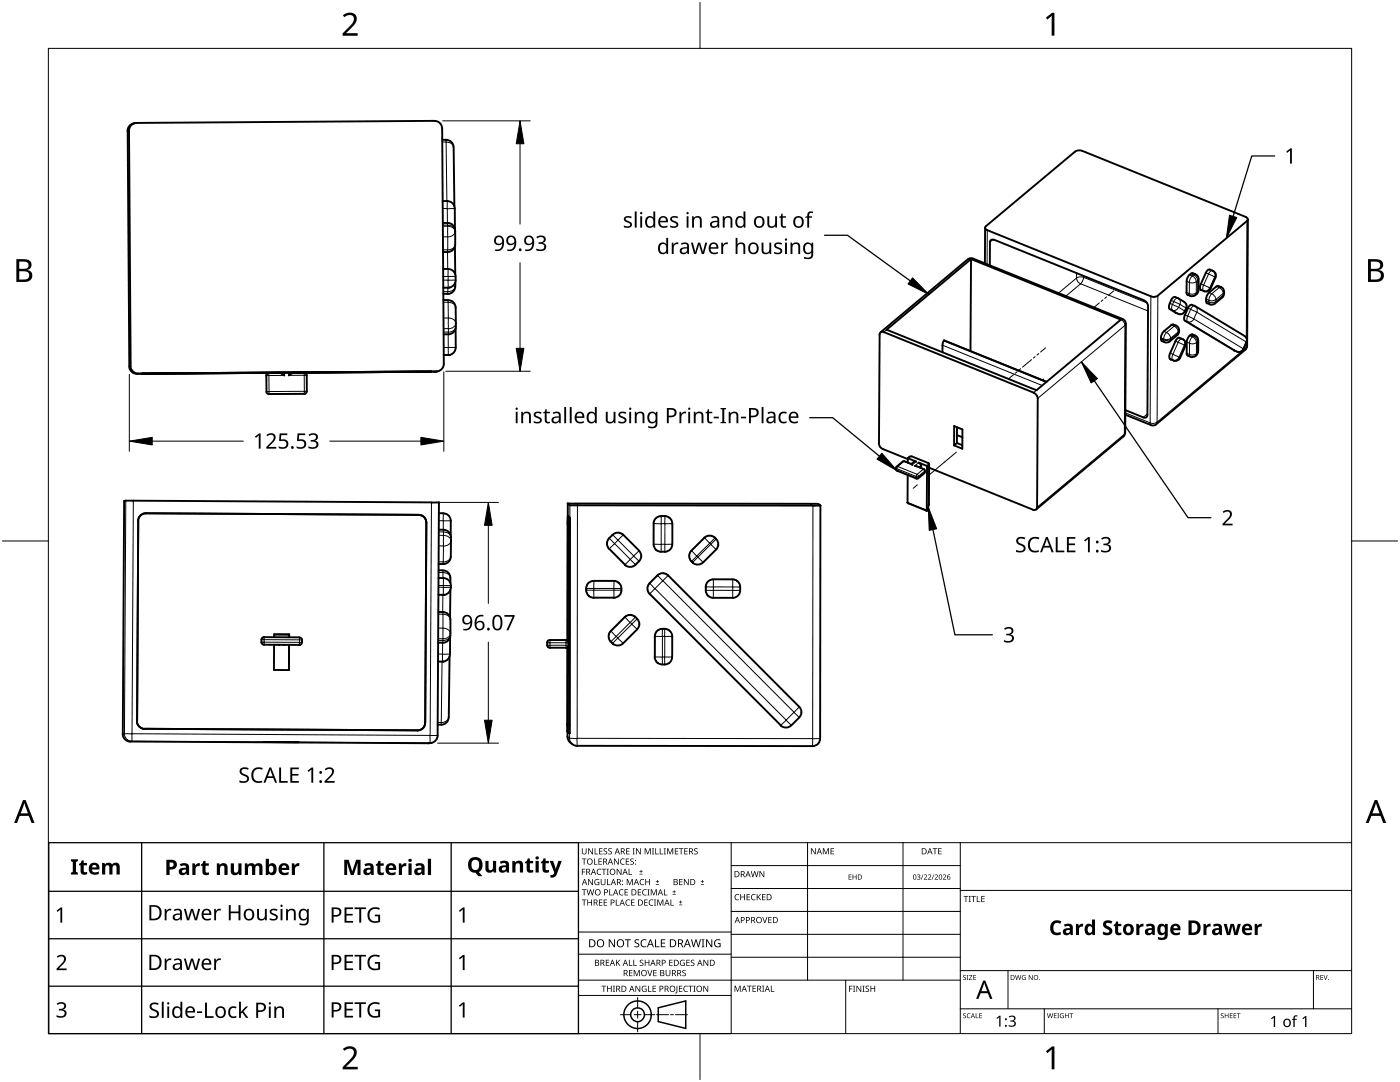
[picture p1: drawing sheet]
<svg xmlns="http://www.w3.org/2000/svg" width="279mm" height="216mm" viewBox="0 0 279 216" stroke-linecap="round" stroke-linejoin="round" font-family="sans-serif">
<g fill="none" stroke="#000" stroke-width=".38">
<path d="M25.5 26.1l.3 47.2a1.51 1.51 0 0 0 1.5 1.3M25.7 26l.4 47M26.6 24.6a1.54 1.54 0 0 0-1.2 1.5M26.9 24.6h-.2M86.7 24.1a1.46 1.46 0 0 1 1.5 1.5M86.7 24.1l-59.8 .5a1.46 1.46 0 0 0-1.2 1.5M88.2 25.6l.4 47M88.3 27.9a1.67 1.67 0 0 1 2.2 1.5M90.5 29.4l.2 11.7M214.5 30.3l.6-.3 .8 .1 32.7 13.2M214.6 30.2l-17.8 14.9a.4 .4 0 0 0 0 .7l32.9 13.3M88.3 40.1a2.01 2.01 0 0 1 2.3 .8l.1 .7"/>
<path d="M88.4 44.5a1.92 1.92 0 0 1 2.3 1l.1 .5M88.4 53.7a2.06 2.06 0 0 1 2.3 .8l.2 .7M89.4 50.3h-1M89.4 58.6h-.9M89.4 57.4h.3M89.4 59.9a1.45 1.45 0 0 1 1.5 1.5l.1 3.8M89.4 57.4h-.9M89.4 59.9h-.9M90.8 41.6v3.9M90.8 45.5v.1M90.8 49.2l.1 5.5M90.8 46v2.8a1.5 1.5 0 0 1-1.5 1.5"/>
<path d="M90.9 56.3a1.9 1.9 0 0 1-1.1 2.3l-.4 .1M90.9 55.2v.7M90.9 55.9a1.49 1.49 0 0 1-1.2 1.5M193.1 51.7l-17.4 14.6M193.8 51.7l-.1 18.4M194.1 51.6a.9 .9 0 0 0-1 .2M194.2 51.6l29.9 12.1M196.6 45.4v7.1M197.6 48.3l-.1 4.6M198.4 47.9a.56 .56 0 0 0-.9 .4M198.4 47.8l29.9 12.1M228.3 59.9l.5 .4 .3 .8-.1 21.7"/>
<path d="M231.1 59l-.9 .3-.5-.2M235.2 59.6l-.7-.3a1.47 1.47 0 0 0-1.1 1.3 1 1 0 0 0 0 1.1l1.8 .9M235.2 59.5l1.1 .8a.94 .94 0 0 1 .4 1.3M236.8 56.1v2.5l.2 .2 .5 .2M237.4 54.9l-.5 .6-.1 .6M237.7 54.6l-.3 .2M238 54.5l-.3 .1M238 54.5l.6 .2M238.5 54.7a.89 .89 0 0 1 .7 1M238.5 58.9l-.4 .2h-.6M238.8 58.6l-.2 .3M239.2 57.9l-.4 .8"/>
<path d="M239.2 55.7v2.2M239.6 56.7a.98 .98 0 0 0 .1 1.2M239.8 57.9l.5 .2M240.6 54.4l-.9 2.3M240.7 59.7v.4M241.3 58.4l-.5 .7-.1 .6M241.4 53.8a.79 .79 0 0 0-.8 .7M241.4 53.8l.6 .2M241.6 57.6a1.06 1.06 0 0 1-1.3 .5M241.9 54l.2 .1M242.1 54.1a1.03 1.03 0 0 1 .5 1.3l-1 2.2M242.7 57.2a1.16 1.16 0 0 1 1.6 1"/>
<path d="M242.8 57.2l-1.5 1.2M243.9 59.3l-1.4 1.3M244.3 58.6l-.4 .8M244.3 58.2v.4M248.6 43.3l.2 .1a.43 .43 0 0 1 0 .7M248.9 44.1l-17.8 14.9M249 43.8l-.1 25.2M26 73.1l.1 .1a1.53 1.53 0 0 0 1.5 1.3M27.3 74.6l28.6-.2 .8 .5M30.1 74.5l-1.8 .1h1.5M53.2 74.9v3.4l.3 .3h7.2M53.6 74.5h-.3l-.2 .5"/>
<path d="M53.6 74.5h.1M53.6 74.4h.1M55.8 74.4h.1M56.7 74.9h.1M57.6 74.9h.1M58.6 74.3v.1M58.7 74.3l-.1 .1M60.7 74.4l.4 .2 .1 .3M60.7 74.4h-2.2l-.9 .5M60.8 78.6h-.1M60.8 78.6h.1M61.2 74.9v3.2l-.2 .4-.2 .1"/>
<path d="M86 74.1l-1.5 .1M86.1 74.1l-1.8 .1M86.8 74.2l-31.1 .2M87.1 74.1l-59.5 .4M87.1 74.2h-.3M87.4 74.1h-.3M88.6 72.6a1.5 1.5 0 0 1-1.5 1.5M89.5 66.7h-1M89.8 70.8h.1M90.9 65.6l.1 3.7M90.9 69.3a1.75 1.75 0 0 1-2.3 1.5M91 65.2a1.51 1.51 0 0 1-1.5 1.5"/>
<path d="M175.5 66.7l-.1 21.8M176.4 66.3a.56 .56 0 0 0-.9 .5M176.4 66.3l29.9 12M176.9 65.8l16.9-14.1 29.9 12.1-16.8 14.1zM188.4 67.9l-.3 .8v1.6M188.4 67.9l.1 .1M188.4 67.9l20.5 8.3M206.2 78.4l.7 .6 .2 .5-.1 21.7-.2 .5h-.7M224 63.7a.91 .91 0 0 1 .7 .9M224.7 64.6l-.1 21.7M231.7 67.4l.2 .7M231.9 68.1l.5 .2"/>
<path d="M233.4 68.2l-.4 .1h-.6M233.5 70.5a.99 .99 0 0 0 .1 1.3M233.7 71.7l.5 .2M233.8 64.9a1.18 1.18 0 0 1 1.5 1M233.8 64.9l-1.7 1.4-.4 1.1M234.6 68.1l-1.1 2.4M234.6 62.4h.1M235 66.8l-1.5 1.3M235.3 66.1l-.4 .8M235.3 65.9v.2M235.9 67.6l.2 .1a1.04 1.04 0 0 1 .5 1.3M235.9 67.6l-.6-.2a.88 .88 0 0 0-.7 .7"/>
<path d="M236.5 62.1a1.01 1.01 0 0 1-1.3 .6M236.6 69l-1.1 2.4a1.05 1.05 0 0 1-1.3 .6M236.8 61.5l-.3 .6M236.8 70.5l.1 .4 .7 .3M236.8 68.3v2.2M237.4 67l-.3 .4-.3 .9M237.6 66.8l-.2 .2M238 66.7l-.4 .1M238 66.7l.5 .2M238.4 61l.1 .1M238.4 61l-.6-.2a.79 .79 0 0 0-.7 .7l-.7 1.4a.99 .99 0 0 0 .1 1.1l10.4 6.2M238.5 67a.86 .86 0 0 1 .6 .9"/>
<path d="M238.5 61.1l9.9 6a.95 .95 0 0 1 .4 1.2l-.6 1.3M238.6 71l-.5 .2h-.5M238.8 70.9l-.2 .1M239.1 70.1l-.3 .8M239.1 67.9v2.2M240.7 60.1l.2 .4M240.9 60.5l.6 .2M242.4 60.6l-.4 .2-.6-.1M246.3 69.9v.1M248.2 69.7a1.03 1.03 0 0 1-1.3 .5M248.9 69l-.4 .8-17.8 14.9M25.1 99.9l61 .3"/>
<path d="M25.1 99.9l-.3 .1-.3 46.5M175.4 88.5l.3 .7 .4 .3 5.1 2.1M178.8 93.4v.2l.2 .3M178.9 93.1l-.1 .3M179 93.9l3.9 1.6M180.2 92.1l-1.2 1M180.5 92l-.4 .1M180.5 92l1.6 .7M181.2 94.8l-.1 5.5M181.2 91.4l1.6 .7h-.3l-.6 .5M181.2 91.4v.9M181.5 91.1l-.3 .3"/>
<path d="M182 91.1h-.5M182 91.1l3.3 1.3M182.1 92.7v.1M182.5 93h.4M182.9 93l1.5 .6 .2 .3M183.2 95.5h-.3M183.3 92.3a.53 .53 0 0 1 .4 .8M183.3 92.3l1.7 .7M183.8 93.1l-.2 .2M183.9 92.9l-.4 .3M184.6 94.2l-1.4 1.2M184.6 93.9v.3"/>
<path d="M185 93v8.8M185.3 92.4l.1 .2-.4 .4M185.4 93.3l20.7 8.4M185.4 92.6v8l-.3 1.1M190.4 85l1.7 .7v3.8l-1.7-.6zM191 88.4l1.1 .4M191 88.4l-.6 .5M191 86.8l1.1 .5M191 85.2v3.2M224.2 87.1l-17.4 14.6M224.5 86.4l-.3 .7M224.6 82.7l5.1 2.1 .5 .1 .5-.2"/>
<path d="M224.6 81.8l3.6 1.5M229 82.8l-.2 .5h-.7M27.6 103.9l-.2 40M83.6 102.7a1.44 1.44 0 0 1 1.4 1.6M83.6 102.7l-54.6-.3a1.54 1.54 0 0 0-1.4 1.5M85.1 104.2l-.2 40M86.1 100.3h1.5M87.5 118.7h.9M87.5 115.3h1M87.5 113.8h.9M87.5 112.5h1M87.6 105.7h.9"/>
<path d="M87.6 102.4h.9M87.6 100.3l-.3 46.5M88.4 113.8a1.43 1.43 0 0 1 1.5 1.5M88.4 102.4a1.46 1.46 0 0 1 1.6 1.5l-.1 2.9M88.5 105.7a1.67 1.67 0 0 1 1.5 2.2v3.2a1.52 1.52 0 0 1-1.6 1.5M88.5 115.4a1.44 1.44 0 0 1 1.5 1.5M88.7 118.7h.1M89.9 117.7l-.1 5.4M89.9 115.3v1M90 116.8a1.56 1.56 0 0 1-1.6 1.9M113.3 100.5h1.5M113.3 104.5v-1.5a.98 .98 0 0 1 .4 1.2v40.6"/>
<path d="M113.3 100.5v27.2M113.3 100.5l.4 .3M113.7 100.8l48.5 .1M114.8 100.5h47.6a1.32 1.32 0 0 1 1.3 .4v46.5a1.52 1.52 0 0 1-1.6 1.5l-46.9-.1-.8-.2-.6-.5M117 117.4a1.51 1.51 0 0 1 1.5-1.5h4a1.59 1.59 0 0 1 1.5 1.5M117 117.8l.1 .6 .4 .5M117 117.4v.4M117.5 119l1 .3M117.6 118.9h.1M118.5 119.3h4M121.5 107.4a1.54 1.54 0 0 0 0 2.1M121.6 109.5l3.1 3.2"/>
<path d="M122.3 106.7a1.47 1.47 0 0 1 2.1 0l3.1 3.2M122.3 106.7l-.7 .7M123.5 116.2v.1M124 117.8a1.5 1.5 0 0 1-1.5 1.5M124 117.4v.4M124.3 106.6h.1M124.7 112.7l.1 .1M124.8 112.8h.1M126.8 112.7a1.58 1.58 0 0 1-2 .1M127.5 109.9a1.44 1.44 0 0 1 0 2.1l-.7 .7M131 109.8l.9 .3M131 109.7h.1"/>
<path d="M131.2 114.8l-1.6 1.6a1.52 1.52 0 0 0 0 2.1l26.2 26.2M131.9 103a1.47 1.47 0 0 0-1.5 1.5v4.1l.2 .6 .4 .6M131.9 110.1h.8M131.9 103h1l.7 .3M133.2 114.7a1.5 1.5 0 0 0-2 .1M133.2 114.7l.1 .2M133.2 114.7h.1M133.3 114.8l26.2 26.3a1.48 1.48 0 0 1 0 2.1M133.6 103.3a1.32 1.32 0 0 1 .6 1.2M133.6 103.3h.1M134.2 108.6a1.5 1.5 0 0 1-1.5 1.5M134.2 104.5v4.1"/>
<path d="M138 109.9h-.1a1.55 1.55 0 0 0 .1 2.1M138 112l.2 .2M138.2 112.2l.1 .1M138.3 112.3h.1M140.3 112.2a1.52 1.52 0 0 1-2 .2M140.6 107.3l-2.6 2.6M140.9 117.1a1.95 1.95 0 0 0 .5 1.9M141.4 118.9h.1M142.6 107.2a1.48 1.48 0 0 0-2.1 .1M142.6 107.2l.3 .3M142.6 107.2h.1M142.9 107.6a1.48 1.48 0 0 1 0 2.1l-2.6 2.5"/>
<path d="M147.2 116l-.7-.4h-4.1a1.52 1.52 0 0 0-1.6 1.5M147.2 116a1.24 1.24 0 0 1 .5 1.1M147.2 115.9v.1M147.7 117.8a1.5 1.5 0 0 1-1.5 1.5h-4.1l-.7-.3M147.7 117.1v.7M163.7 100.9h-1.5M181.1 100.3l3.8 1.6 .2-.2M185 101.8l-.1 .1M185.4 100.7h-.1M52.2 128.1l.1 .3 .4 .3M52.2 127.6v.5M52.6 127.2l-.4 .2v.3"/>
<path d="M52.6 127.2h.1M52.6 127.1h.1M52.7 128.6l7.1 .1M52.7 127.1l7.1 .1M54.7 128.7v5h3v-5M55.7 128.7h.1M56.6 128.7h.1M57.7 126.6h-3v.5M57.7 126.6h.1M57.7 126.6v.6M59.7 127.2a.44 .44 0 0 1 .5 .5M59.8 128.7h.1"/>
<path d="M60.2 128.2v.2l-.4 .3M60.3 127.7v.5M87.4 132h.9M87.4 128.2h1M87.5 122.1a1.93 1.93 0 0 1 2.3 1l.1 .5M88.3 132h.2M88.6 132h.1M89.7 131l-.1 12.1M89.8 130.6a1.45 1.45 0 0 1-1.2 1.4M89.8 127.2v3.3M89.9 126.8a1.51 1.51 0 0 1-1.6 1.5M89.9 123.6v3.2"/>
<path d="M109.2 128.7l.2 .4M109.2 128.2v.5M109.4 129.1h.1M109.4 129.2l.3 .1M109.7 127.7a.5 .5 0 0 0-.5 .5M109.7 127.7h3.8M112.9 127.8h.2a.94 .94 0 0 1 .1 1.4l-.3 .1-3.1-.1M112.9 127.7l.1 .1M113.1 129.2h.4M113.3 127.8v.1M113.3 129.2l-.1 17.8 .2 .6 .4 .6M113.5 128.5h.1"/>
<path d="M113.5 127.2h.1M113.5 127.2v.5M113.5 127.2v7.1v-5.1M121.9 125.9l-.1 .1a1.56 1.56 0 0 0 .1 2.1M121.9 128l.4 .5M122.3 128.5h.1M124.3 128.4a1.51 1.51 0 0 1-2 .1M126.7 123h.1M126.8 123.1h-.1a1.45 1.45 0 0 0-2 0l-2.8 2.8M126.8 123.1l.4 .4M127.1 123.5a1.44 1.44 0 0 1 0 2.1M127.2 125.6l-2.8 2.8"/>
<path d="M130.6 131.1l.2 .6 .4 .5M131.2 132.2h.1M131.2 132.2l.7 .4h.7M132.6 125.5l1 .3M132.7 125.5a1.59 1.59 0 0 0-2 1.5v4.1M133.6 125.8h.1M133.6 125.9a1.37 1.37 0 0 1 .6 1.1v4.1M134.1 131.1a1.44 1.44 0 0 1-1.5 1.5M24.5 146.5v.1a1.56 1.56 0 0 0 1.5 1.4l59.5 .3M27.3 143.9l.1 .1a1.55 1.55 0 0 0 1.4 1.5l54.6 .2M52.6 148.1h7M59.6 148.1h.1"/>
<path d="M84.8 144.3a1.5 1.5 0 0 1-1.5 1.5M85.7 148.3h-.2M87.3 146.8a1.56 1.56 0 0 1-1.5 1.5M89.5 143.1a1.64 1.64 0 0 1-2.2 1.5M113.2 144.5l.1 .6a.93 .93 0 0 0 .4 1.2M113.7 144.8l-.1 1.5M155.8 144.7l.1 .1a1.46 1.46 0 0 0 2-.1M155.9 144.8h.1M159.5 143.2l-1.6 1.5"/>
</g>
<g fill="none" stroke="#000" stroke-width=".2">
<path d="M25.7 26l-.2 .1M26.6 24.6a1.54 1.54 0 0 0-1.2 1.5M89 27.9v.5M89 28.4a1.2 1.2 0 0 1 1.5 1M89 28.3l.2 11.8M89 28.3h-.7M88.4 41.6h.9v3.4a1.18 1.18 0 0 1 1.5 1M88.4 44.9h.9v.2h-.9M88.4 47.3h1v2.5l-1 .1M88.4 55.2h1v.7h-.9M89.2 40.1v1.6l1.5-.1M89.3 45.2a1.18 1.18 0 0 1 1.5 1 1.26 1.26 0 0 1-1.5 1.1z"/>
<path d="M89.4 57.4v.8h-.9M89.4 53.7v1.5h1.5M89.4 59.9v.4a1.36 1.36 0 0 1 1.5 1.1M89.4 57.4h.3M89.4 57.4h-.9M89.7 57.4h-.3M90.7 45.5h.1M90.8 57.2l.1-.1a1.3 1.3 0 0 1-1.5 1.1v.5M90.8 48.8a1.32 1.32 0 0 1-1.5 1.1l.1 3.8M90.9 55.9h-1.5v1.5M194.1 51.6l-1 .2M197 45.9v6.8"/>
<path d="M198.2 47.8l-.6 .5M212.7 59.1l3-2.5 13.4 5.5M214.8 55.5l.8-.3a.41 .41 0 0 1 .6 .4l-.6 1-.5-.3zM214.9 55.5l-3.6 3M214.9 54.5v1M216.2 55.1v.2l12.7 5.2M229.7 59.1l-.2 25.3-4.9-2M231.1 59l-.2 25.2M233.7 59.9l.6 .3-.3 .5M235 59.5a.9 .9 0 0 0-.8 .7l1.3 .5a.87 .87 0 0 0-.3-1.1M236.8 58.4l.6 .2M236.8 56.1l.6 .3v2.2"/>
<path d="M237.3 58.6l.2 .5M237.3 58.6l.6 .1 .8-.2-.2 .4M237.7 54.6l.5 .2-.3 .3-.5-.3M237.9 55.1l.5 .4a.54 .54 0 0 1 .1 .8l-.6 .2-.5-.1 .1-.7zM238.5 54.7l-.3 .2 .7 .6 .1 .5 .2-.3M238.8 56.2l.2-.2v2.2l-.3 .2zM239.2 57.9l-.4 .8M239.7 57.8l.5 .2M240.2 56.9l1 .5 .2 .1-.1 .1a.82 .82 0 0 1-1.2 .3zM240.3 58.1h.1M240.6 54.4l.6 .3M240.7 59.7l.6 .2"/>
<path d="M241.2 54.7l-1 2.2-.5-.2M241.3 59.9v.4M241.3 58.4l.5 .2M241.4 57.5l1-2.3-.9 2.3M241.4 57.5h.1M241.5 57.5l.1 .1M241.5 57.5l-.1 .2a1.01 1.01 0 0 1-1.1 .4M241.8 58.6l-.4 .7-.1 .6M241.8 58.6l.7 .6 .2 .6M241.9 54a.81 .81 0 0 0-.7 .7M242.1 54.1a.87 .87 0 0 1 .3 1.2l-1.2-.6M242.2 54.1a1.39 1.39 0 0 1 .4 1.3"/>
<path d="M242.7 59.8l-.9 .2-.5-.1M242.7 59.8l1.4-1.3v.4l-1.4 1.2zM242.8 57.2l.5 .2-1.5 1.2M243.7 57.3l-.4 .1 .7 .6 .1 .5 .2-.3M244.3 58.6l-.4 .8M248.9 44.1l-.2 23.3M26.1 73l-.3 .1M27.6 74.5l-.3 .1M53.2 74.9v3.2M53.2 78.1h.5M53.2 78.1l.1 .4 .4 .2M53.2 78.1h.1"/>
<path d="M53.6 74.5h-.3l-.2 .5 .6-.1-.1-.4M53.7 78.1v.6M53.7 78.6h.1M56.7 74.4v.5h-3v3.2M57.6 74.4v.5h3.1M60.7 78.1v.5h.1M60.7 74.9h.5M60.7 78.1h.5M60.7 74.4v.5M60.7 74.9v3.2M60.7 78.1h-7M60.7 78.6h-7"/>
<path d="M60.7 78.6h.1M87.1 74.1l-.3 .1M87.1 74.2h-.3M88.5 60.3h.9l.1 3.2M88.5 65.6h1v.7h-1M89.5 69.3v1.6M89.5 63.5a1.39 1.39 0 0 1 1.5 1 1.35 1.35 0 0 1-1.5 1.1zM89.5 69.3h1.4M89.5 69.3h-1M89.5 70.8h-.9M89.5 70.8h.1M89.5 63.5h-1"/>
<path d="M89.7 70.8l-.2 .1M91 65.2a1.33 1.33 0 0 1-1.5 1.1v3M176.9 65.8l-.5 .5M188.1 68.9l19.9 8M206.9 77.9l-.6 .4M207.1 79.5l17.4-14.6-.1 21.7M224 63.7l-.3 .1 .7 .6 .1 .5 .2-.3M231.7 67.6l.5 .2v-.2M231.7 67.4l.5 .2M232.3 66.1l.5 .2M232.8 66.4l.5 .4a.53 .53 0 0 1 .1 .8l-.6 .2-.6-.2M232.8 66.4l-.4 .6-.2 .6"/>
<path d="M233.4 68.2l.2-.5-.5 .2h-.9l.2 .4M233.4 61.7l.6 .2M233.5 60.5l.5 .2M233.5 71.6l.7 .3M233.6 67.5l1.6-1.3v.2l-1.6 1.3zM233.8 64.9l.5 .2-1.5 1.2M234 60.7l1 .5 .2 .1-.1 .2a.99 .99 0 0 1-1.1 .4M234 60.7l-.2 .8 .2 .4M234 61.9l1.2 .7-.6-.2M234.1 70.7l1 .5 .2 .1-.1 .1a.83 .83 0 0 1-1.3 .3zM234.1 71.8l.1 .1M234.2 71.9v.1"/>
<path d="M234.6 68.1l.5 .2-1 2.4-.6-.2M234.7 65l-.4 .1 .7 .6 .1 .6 .2-.4M235.3 66.1l-.4 .8M235.5 60.7l1.2 .7-.3 .6-1.2-.7zM235.5 71.4l-.2 .1a.96 .96 0 0 1-1.1 .4M235.9 67.6a.79 .79 0 0 0-.8 .7l1.2 .6M236.1 67.7a.9 .9 0 0 1 .2 1.2M236.2 67.8a.89 .89 0 0 1 .3 1.2M236.3 60.3a1.39 1.39 0 0 1 .4 1.3M236.4 68.9l-1.1 2.4h.1l1.1-2.4M236.4 68.9h.1M236.4 62.1l-.1 .1a.99 .99 0 0 1-1.1 .5"/>
<path d="M236.4 62.1h.1M236.5 69h.1M236.5 64l.5 .2M236.5 62.8l.5 .3M236.8 68.3l.6 .2v2.2l-.6-.2M237 63.1l1.1 .4 .2 .2-.1 .1a.97 .97 0 0 1-1.2 .4M237 63.1v.1a.98 .98 0 0 0 0 1M237 64.2l9.9 5.9-.6-.2M237.1 61.5l.5 .2M237.4 67l.6 .2 .1-.1M237.6 66.8l.5 .3M237.6 61.7l-.6 1.4"/>
<path d="M237.8 67.4a.42 .42 0 0 1 .7 .2 .51 .51 0 0 1 .2 .6 .51 .51 0 0 1-.4 .4l-.9-.1zM238.1 67.1l.7 .6 .1 .5 .2-.3M238.4 61a.84 .84 0 0 0-.8 .7M238.5 67l-.4 .1M238.5 61.1a.87 .87 0 0 1 .3 1.2l-1.2-.6M238.6 71l.2-.4-.9 .3-.5-.2 .2 .5M238.8 68.3l.2-.1-.1 2.2-.1 .2zM238.9 62.3l9.8 5.9-.6 1.4-9.8-6zM238.9 70.4l-.1 .5M239.1 70.1l-.2 .3M240.7 60.1l.6 .2M241.3 60.3l.5 .1 .9-.2-.3 .4"/>
<path d="M241.3 60.3l.1 .4M246.8 70.2h.1M248.2 69.7l-.1-.1-.1 .1a1.02 1.02 0 0 1-1.2 .5M248.4 67.1a1.42 1.42 0 0 1 .4 1.2M248.7 68.4v.9l-17.8 14.9M248.9 69l-.4 .8M25.1 99.9l-.3 46.5-.3 .1M26.6 99.9l-.3 46.5 59.5 .3 .3-46.5M178.8 93.6l.1 .2M178.8 93.4l.1 .1M178.9 93.8l.1 .1M179 93.8l3.8 1.5v-.2"/>
<path d="M179 93.5v.3M179 93.5l3.8 1.6M179.2 93.1h-.3M179.2 93.1l-.3 .4M179.2 93.1l3.8 1.5 1.3-1M180.3 92.1h-.2M180.4 92.1l1.7 .7 .7-.7M180.4 92.1l-1.2 1M180.5 92l-.2 .1M183.2 95.5l.1-.2-.5 .1 .1 .1M183.3 95l-.3-.3-.2 .4M183.3 95l-.5 .1"/>
<path d="M183.3 92.3l-.7 .7 1.7 .6M184.2 93.6l.3 .4M184.4 93.6h-.2M184.5 94.3l-.1 .1M184.5 94.3l-1.2 1v-.3M184.5 94v.3M184.5 94l-1.2 1M184.6 94.2l-.1 .1M184.6 93.9l-.1 .1M185.4 92.7l-.1 8-.2 1-.1 .1-3.9-1.5M224.4 86.7l-.2 .4M224.4 86.6l-17.4 14.6"/>
<path d="M224.5 86.4l-.1 .3M229 82.6l-.8 .7M230.9 84.2l-.2 .5M230.9 84.2l-.8 .3-.6-.1 .2 .4M87.5 118.7h1M87.5 116.8h1v.4h-1M87.5 114.2h.9M87.5 108.9h1v3.2h-1M87.6 106.1h.9v.7h-.9M87.6 103.9h.9v2.3a1.35 1.35 0 0 1 1.5 1M88.4 118.7l-.1 3.4M88.4 113.8v.5"/>
<path d="M88.4 114.3a1.33 1.33 0 0 1 1.5 1M88.4 114.2v1.1M88.4 102.4v1.5h1.6M88.4 118.7h.3zM88.5 118.7h-.1M88.5 115.4v1.4l1.5 .1M88.5 106.8a1.35 1.35 0 0 1 1.5 1.1 1.32 1.32 0 0 1-1.5 1.1zM90 111.1a1.33 1.33 0 0 1-1.6 1v.5M90 117.2h-1.5l-.1 1.5M113.7 100.8v46.5M115.2 100.8v46.5l47 .1M117 117.8h.1"/>
<path d="M117 117.4h.1M117 117.8l.1 .6 .4 .6M117 117.8h1.5v1.5M117 117.4v.4M117.3 116.5l.6-.4 .6-.2v1.5h-1.5zM118.5 115.9h.1M118.5 115.9h4M118.5 117.4h4v.4h-4zM121.5 107.4l1.2 1.1-1.1 1a1.49 1.49 0 0 1-.1-2.1zM121.6 109.5h.1M121.6 107.4h.1M121.6 109.5l3.1 3.2"/>
<path d="M122.3 106.7h.1M122.3 106.7l-.7 .7M122.5 117.8v1.5M122.5 117.8h1.5M122.5 115.9h.1M123.3 107.8l-.6 .7 3.1 3.1M123.3 107.8l3.2 3.1-.7 .7M123.4 116.3l-.4-.3h-.5v1.4h1.5M124.2 106.6a1.43 1.43 0 0 0-1.9 .1l1 1.1M124.4 106.7l-1.1 1.1M124.7 112.7h.1M125.8 111.6l-1.1 1.1 .1 .1"/>
<path d="M125.8 111.6l1 1.1M127.5 109.9l-1.1 1.1 1.1 1M129.6 116.4l1.1 1.1-1.1 1a1.6 1.6 0 0 1 0-2.1zM129.6 118.5l26.2 26.2M130.4 104.5v4.1M130.7 117.4l1.6-1.5 26.2 26.2-1.6 1.6zM130.8 103.5l.2-.2a.74 .74 0 0 1 .9-.2l.1 1.4h-1.6zM131.2 114.8h.1M131.2 114.8l-1.6 1.6M131.9 103h.1M132 103h.7M132 108.6h-1.6l.2 .6 .4 .6"/>
<path d="M132 108.6l-.1 1.5M132 108.6h.7M132 108.6v-4.1h.7v4.1M132.7 103v1.5h1.5M132.7 108.6h1.5M132.7 103l.5 .1 .4 .2M132.7 108.6v1.5M132.7 103h.1M133.2 114.7a1.47 1.47 0 0 0-2 .2l1 1M133.3 114.9l-1.1 1M138 109.9l1.1 1-1.1 1.1a1.55 1.55 0 0 1 0-2.1zM138 109.9h.1"/>
<path d="M138 112h.1M138 112l.2 .2M138.2 112.2h.1M138.2 112.2l.1 .2M139.1 110.9l2.6-2.5 .2 .2-2.6 2.6M139.1 110.9l.2 .3M139.3 111.2l-1.1 1M139.3 111.2l1 1M140.6 107.3h.1M140.6 107.3l-2.6 2.6M140.8 117.8h1.6M140.8 117.8l.2 .6 .4 .6"/>
<path d="M140.8 117.8h.1M140.9 117.1h.1M140.9 117.1v.7M141.2 116.2l.2-.3a.74 .74 0 0 1 .9-.2l.1 1.4h-1.6zM142.4 115.6h.1M142.4 115.6h3.8M142.4 117.8l-.1 1.5M142.4 117.8v-.7h3.8v.7M142.4 117.8h3.8M142.6 107.2a1.49 1.49 0 0 0-2.1 .1l1.1 1.1 1.1-1.1M142.9 107.6l-1 1 1 1.1M146.2 117.8h1.5"/>
<path d="M146.2 117.8v1.5M146.2 115.6v1.5h1.5M146.2 115.6l.5 .1 .5 .3M146.2 115.6h.1M162.2 100.9v46.5M52.2 127.6v.5M52.2 128.1h.5v.6l-.4-.3zM52.2 128.1h.1M52.6 127.2l-.4 .2v.3M52.6 127.2h-.2l-.2 .4M52.7 127.2v.4h-.5M52.7 128.6l7 .1"/>
<path d="M52.7 128.6h.1M52.7 127.6l7.1 .1v.5l-7.1-.1zM55.8 128.7h-.1M56.7 128.7h-.1M59.7 128.7h.1M59.7 127.2v.5h.5M60.2 128.2h-.5v.5M87.4 132h.9M87.4 127.5h1M87.5 125.3h.9M87.5 122.5l.9 .1M88.2 132l-.1 12.2h-.8"/>
<path d="M88.3 132h.2M88.3 132h.1M88.3 128.2v2.3h-.9M88.4 125.3a1.23 1.23 0 0 1 1.5 1.1 1.28 1.28 0 0 1-1.5 1.1M88.4 125.3v2.2M88.4 122.6a1.24 1.24 0 0 1 1.5 1.1M88.4 122.1v.5M88.4 127.5v.3h-1M88.4 122.6v2.7M88.6 132h-.3M89.8 130.6l-1.5-.1v1.5M89.9 126.7v.1a1.28 1.28 0 0 1-1.5 1l-.1 .5"/>
<path d="M109.2 128.7l.2 .4M109.2 128.2l.1 .5zM109.3 127.9l.4-.1 .1 .5h-.5zM109.4 129.2l-.1-.4h.5l-.1 .5M109.7 127.7h3.8M112.9 128.8h.6M112.9 128.3h.6M112.9 128.8v.5M113 127.8h.1M113 128.3l-3.2-.1v.5l3.2 .1M113 128.3v.5M113.2 127.9l-.3-.1v.5"/>
<path d="M121.9 125.9v.1a1.56 1.56 0 0 0 0 2.1l1.1-1.1M121.9 125.9l1.1 1.1M121.9 128h.1M121.9 125.9h.1M121.9 128l.3 .4M122.2 128.4l1.1-1.1 1 1.1M122.2 128.4l.1 .1M122.2 128.4h.1M124.7 123.1l1.1 1.1M124.7 123.1h.1M124.7 123.1l-2.8 2.8M125.8 124.2l-2.8 2.8"/>
<path d="M125.8 124.2l.3 .3-2.8 2.8-.3-.3M126.7 123.1a1.46 1.46 0 0 0-2 0M126.8 123.1l-1 1.1M127.1 123.5l-1 1 1 1.1M130.7 131.1h.1M130.7 127h.1M130.7 127v4.1M131.2 132.2l-.4-.5-.1-.6h1.5v1.5M131.3 125.8a.74 .74 0 0 1 .9-.2v1.4h-1.5l.2-.7zM132.2 125.5h.5M132.2 127h.5v4.1h-.5zM132.7 125.5h.1"/>
<path d="M133.6 125.9l-.4-.3-.6-.1v1.5h1.6M134.1 131.1h-1.5v1.5M24.8 146.4h1.5v1.5a1.55 1.55 0 0 1-1.5-1.5zM26 148l26.6 .1M59.6 148.1l26.2 .1M85.7 148.3h-.2M85.8 148.3h.3M85.8 148.2l-.3 .1M87.3 146.8h-1.5v1.5M89.5 143.1a1.27 1.27 0 0 1-1.4 1.1v.4M113.7 147.3h1.5l-.1 1.5M113.7 147.3l.1 .7 .4 .5"/>
<path d="M113.7 147.3l-.5-.3 .2 .6 .4 .6M155.8 144.7h.1M157.9 144.7l-1-1-1.1 1 .1 .2M159.5 141.1l-1 1.1 1 1M162.2 147.4l-.1 1.5M162.2 147.4h1.5"/>
</g>
<g fill="none" stroke="#000" stroke-width=".2">
<path d="M220.1 59.8l-.3 .3M220.8 59.2l-.3 .3M222.3 58l-1.1 .9M202.3 74.8l-1 .8M203 74.2l-.4 .3M203.7 73.6l-.4 .3M205.9 71.8l-1.8 1.5M206.6 71.2l-.4 .3M207.3 70.6l-.3 .3M208.3 75.7l-.3 .2M208.7 69.4l-1 .8M219.4 60.4l-1.1 .9"/>
<path d="M183.1 96.8l-.8 .6M190.9 90.2l-5.5 4.6"/>
</g>
<path d="M9.7 9.7h260v196.5h-260z" fill="none" stroke="#000" stroke-width=".2"/>
<path d="M139.7 .5v9.2M.5 108h9.2M269.7 108h9.2M139.7 206.2v9.2" fill="none" stroke="#000" stroke-width=".2"/>
<g fill="#000">
<path d="M68.4 3.1a1.64 1.64 0 0 1 2.8 .4 2.52 2.52 0 0 1-1.2 2.2l-.9 .9h2.3v.5h-3v-.4l1.2-1.2a1.95 1.95 0 0 0 .9-2.2 1.23 1.23 0 0 0-1.8 .1zM208.7 3.5l1.3-.9h.4v4.5h-.5v-4l-.9 .8zM68.4 209.3a1.64 1.64 0 0 1 2.8 .4 2.52 2.52 0 0 1-1.2 2.2l-.9 1h2.3v.5h-3v-.5l1.2-1.2a1.95 1.95 0 0 0 .9-2.1 1.23 1.23 0 0 0-1.8 .1zM208.7 209.8l1.3-1h.4v4.6h-.5v-4l-.9 .7z"/>
<path d="M3.3 51.7h1.3a1.28 1.28 0 0 1 1.7 1.3 1.04 1.04 0 0 1-.9 .9 1.23 1.23 0 0 1 1 1.5 1.23 1.23 0 0 1-1.5 .9h-1.6zM3.8 54.1v1.7h1a.86 .86 0 0 0 1-.9 .86 .86 0 0 0-1.1-.8zM3.8 52.2v1.4h.9a.78 .78 0 0 0 1-.7 .78 .78 0 0 0-1.1-.7z"/>
<path d="M273 51.7h1.3a1.28 1.28 0 0 1 1.7 1.3 1.04 1.04 0 0 1-.8 .9 1.23 1.23 0 0 1 1 1.5 1.23 1.23 0 0 1-1.6 .9h-1.6zM273.6 54.1v1.7h.9a.86 .86 0 0 0 1.1-.9 .86 .86 0 0 0-1.1-.8zM273.6 52.2v1.4h.8a.78 .78 0 0 0 1-.7 .78 .78 0 0 0-1.1-.7z"/>
<path d="M4.6 159.6h.5l1.8 4.6h-.6l-.6-1.4h-1.8l-.5 1.4h-.6zM4.8 160.2l-.7 2.1h1.5z"/>
<path d="M274.3 159.6h.6l1.7 4.6h-.6l-.5-1.4h-1.8l-.6 1.4h-.5zM274.6 160.2l-.7 2.1h1.4z"/>
</g>
<g fill="none" stroke="#000" stroke-width=".2">
<path d="M145.9 168.1v38.1h-30.5v-38.1h154.3M145.9 172.7h45.7M145.9 177.3h45.7M161.2 168.1v27.5M180.2 168.1v27.5M191.6 168.1v38.1M191.6 177.7h78.1M115.4 198.6h30.5M115.4 195.6h76.2M115.4 190.4h30.5M115.4 186h30.5M127.3 199v2.1"/>
<path d="M145.9 181.9h45.7M145.9 186.4h45.7M145.9 191h45.7M168.8 195.6v10.6M191.6 193.7h78.1M201.2 193.7v7.6M262.1 193.7v7.6M123.8 202.5h2.1M126.6 202.5h1.3M127.3 201.8v1.4M127.3 203.8v2.1M128.6 202.5h2.1"/>
<path d="M131 202.5h2.4M133.8 202.5h.6M134.8 202.5h2.4M191.6 201.3h78.1M208.4 201.3v4.9M243.1 201.3v4.9"/>
</g>
<g fill="#000">
<path d="M116.1 173.4h.7v.1h-.5v.4h.5v.2h-.5v.5h-.2zM116.1 171.3h.9v.1h-.3v1.1h-.2v-1.1h-.4zM116.1 177.4h.9v.2h-.3v1.1h-.2v-1.1h-.4zM116.1 169.3h.2v.8a.32 .32 0 0 0 .3 .3 .32 .32 0 0 0 .3-.4v-.7h.2v.7a.47 .47 0 0 1-.5 .5 .47 .47 0 0 1-.5-.5zM117.1 177.4h.1l.3 1.1 .3-1.1h.1l.3 1.1 .3-1.1h.1l-.3 1.3h-.2l-.3-1.1-.3 1.1h-.1zM117.4 175.4h.2l.6 1v-1h.1v1.2h-.1l-.7-1v1h-.1zM117.4 169.3h.2l.6 1v-1h.1v1.2h-.1l-.7-1v1h-.1zM118.5 171.3h.2v1.1h.5v.1h-.7zM118.7 169.3h.1v1h.6v.2h-.7zM118.8 175.5l.4-.1 .4 .1-.1 .1a.5 .5 0 0 0-.7 .4 .5 .5 0 0 0 .7 .5v-.4h-.3v-.1h.4v.6a.66 .66 0 0 1-.9-.2 .66 .66 0 0 1 .1-.9zM119.2 173.5l.4-.2 .4 .1-.1 .1h-.2a.49 .49 0 0 0-.4 .6 .49 .49 0 0 0 .7 .3 .52 .52 0 0 1-.7 .1 .52 .52 0 0 1-.2-.6zM119.4 171.3h.7v.1h-.5v.4h.5v.2h-.5v.4h.5v.1h-.7z"/>
<path d="M119.6 169.3h.6v.1h-.5v.4h.5v.1h-.5v.4h.5v.2h-.6zM120.1 173.4h.9v.1h-.4v1.1h-.1v-1.1h-.4zM119.9 175.4h.1v.8a.32 .32 0 0 0 .4 .3 .32 .32 0 0 0 .3-.3v-.8h.1v.8a.47 .47 0 0 1-.4 .4 .47 .47 0 0 1-.5-.4zM121.1 175.4h.2v1.1h.5v.1h-.7zM120.5 169.4l.4-.2 .3 .1-.1 .1a.25 .25 0 0 0-.4-.1 .25 .25 0 0 0 0 .4l.4 .2 .1 .3-.3 .3-.5-.1v-.1h.2a.27 .27 0 0 0 .4-.1 .27 .27 0 0 0-.3-.3l-.2-.2zM121.1 173.4h.4l-.1 .1v.9l.1 .2h-.4l.1-.2v-.9zM121.6 177.4h.2v1.1h.5v.2h-.7zM121.4 169.4l.5-.2 .2 .1v.1a.25 .25 0 0 0-.4-.1 .25 .25 0 0 0 0 .4l.4 .2v.3l-.2 .3-.5-.1v-.1h.1a.27 .27 0 0 0 .5-.1 .27 .27 0 0 0-.4-.3l-.2-.2zM122.5 171.3h.2l.7 1-.1-1h.2v1.2h-.2l-.6-1v1h-.2zM123.1 173.4h.2l.6 1v-1h.1v1.2h-.1l-.7-1v1h-.1zM123.7 177.6l.4-.2 .3 .1v.1a.49 .49 0 0 0-.7 .5 .49 .49 0 0 0 .7 .4 .53 .53 0 0 1-.7 .1 .53 .53 0 0 1-.2-.7zM123.9 171.5l.4-.2 .4 .1-.1 .1a.49 .49 0 0 0-.7 .4 .49 .49 0 0 0 .7 .5 .52 .52 0 0 1-.6 0 .52 .52 0 0 1-.2-.6z"/>
<path d="M124.7 177.4h.6v.2h-.5v.4h.5v.1h-.5v.4h.5v.2h-.6zM125 179.6l.3-.1h.4v.2l-.3-.1a.49 .49 0 0 0-.4 .6 .49 .49 0 0 0 .7 .3 .52 .52 0 0 1-.7 .1 .52 .52 0 0 1-.2-.6zM125.5 173.4h.1v1h.5v.2h-.6zM124.9 171.3h.7v.1h-.6v.4h.5v.2h-.5v.4h.6v.1h-.7zM125.1 175.4h.2l.4 1 .4-1h.2v1.2h-.2l.1-1-.5 1h-.1l-.4-1.1v1.1h-.1zM125 169.3h.6v.1h-.5v.4h.5v.1h-.5v.4h.5v.2h-.6zM125.8 171.4l.5-.1 .2 .1v.1a.25 .25 0 0 0-.4-.1 .25 .25 0 0 0 0 .4 .42 .42 0 0 1 .4 .5 .42 .42 0 0 1-.7 .2v-.2l.1 .1a.27 .27 0 0 0 .5-.2 .27 .27 0 0 0-.4-.3l-.2-.2zM126.3 169.3h.4l-.2 .1v1l.2 .1h-.4l.1-.1v-1zM127.9 173.6l.1 .2 .3 .1h-.3l-.1 .3v-.3h-.3l.3-.1zM126.9 169.3h.2l.7 1-.1-1h.2v1.2h-.2l-.6-1v1h-.2zM127.3 177.4h.7v.2h-.6v.4h.5v.1h-.5v.4h.6v.2h-.7zM127.6 174.4h.7l-.6 .1z"/>
<path d="M127.8 175.6l.4-.2 .4 .1-.1 .1a.49 .49 0 0 0-.7 .4 .49 .49 0 0 0 .7 .4 .52 .52 0 0 1-.6 .1 .52 .52 0 0 1-.2-.6zM128.3 177.6l.4-.2 .4 .1-.1 .1h-.3a.49 .49 0 0 0-.4 .6 .49 .49 0 0 0 .7 .3 .53 .53 0 0 1-.7 .1 .53 .53 0 0 1-.1-.7zM128.7 169.3h.2l.4 1 .3-1h.3v1.2h-.2v-1.1l-.4 1.1h-.1l-.4-1.1v1.1h-.1zM129.2 177.4h.4l-.1 .2v.9l.1 .2h-.4l.1-.2v-.9zM128.8 175.4h.1v.5h.7v-.5h.1v1.2h-.1v-.6h-.7v.6h-.1zM129.6 179.6l.4-.1h.4l-.1 .2a.49 .49 0 0 0-.7 .4 .49 .49 0 0 0 .7 .4 .52 .52 0 0 1-.6 .1 .52 .52 0 0 1-.2-.6zM129.9 177.4h.2l.4 1 .4-1h.2v1.3h-.2l.1-1.1-.5 1.1h-.1l-.4-1.1v1.1h-.1zM130.1 169.3h.4l-.1 .1v1l.1 .1h-.4l.1-.1v-1zM130.8 169.3h.1v1h.6v.2h-.7zM130.9 175.9l.2-.1 .1-.2 .1 .2 .2 .1-.2 .1-.1 .2-.1-.2zM130.9 176.4l.6 .1h-.6zM131.7 169.3h.1v1h.6v.2h-.7z"/>
<path d="M132.5 177.4h.2v1.1h.5v.2h-.7zM132.5 169.3h.4l-.1 .1v1l.1 .1h-.4l.1-.1v-1zM133.1 169.3h.3l.3 1 .4-1h.2v1.2h-.1v-1.1l-.4 1.1h-.1l-.4-1.1v1.1h-.2zM134.5 177.6l.1 .3 .3 .1h-.3l-.1 .3v-.3h-.3l.3-.1zM134.2 178.5h.7l-.6 .1zM134.7 169.3h.7v.1h-.6v.4h.5v.1h-.5v.4h.6v.2h-.7zM135.5 179.9h.3v-.2l.1 .2 .3 .1-.3 .1-.1 .2v-.2zM135.5 169.3h.9v.1h-.4v1.1h-.1v-1.1h-.4zM135.5 175.4h.7v.1h-.5v.4h.5v.1h-.5v.5h.5v.1h-.7zM136.6 169.3h.7v.1h-.6v.4h.5v.1h-.5v.4h.6v.2h-.7zM136.5 175.4h.2l.6 1v-1h.1v1.2h-.1l-.7-1v1h-.1zM138.6 169.4l.4-.2 .2 .1v.1a.25 .25 0 0 0-.4-.1 .25 .25 0 0 0 0 .4l.4 .2 .1 .3-.3 .3-.5-.1v-.1h.2a.27 .27 0 0 0 .4-.1 .27 .27 0 0 0-.4-.3l-.2-.2z"/>
<path d="M140.1 175.6l.1 .2 .3 .1-.3 .1v.2l-.1-.2-.3-.1 .3-.1zM139.9 176.4l.6 .1h-.6zM146.8 178.6l.4-.2 .3 .1v.1a.49 .49 0 0 0-.7 .4 .49 .49 0 0 0 .7 .5 .52 .52 0 0 1-.7 0 .52 .52 0 0 1-.2-.6zM147.7 178.4h.2v.5h.6v-.5h.2v1.2h-.2v-.5h-.6v.5h-.2zM149 178.4h.7v.1h-.5v.4h.4v.2h-.4v.4h.5v.1h-.7zM150 178.6l.5-.2 .3 .1-.1 .1a.49 .49 0 0 0-.7 .4 .49 .49 0 0 0 .8 .5 .52 .52 0 0 1-.7 0 .52 .52 0 0 1-.2-.6zM149.8 173.8h.2l.3 1.1 .2-1.1h.2l.3 1.1 .2-1.1h.2l-.3 1.2h-.2l-.3-1-.3 1h-.1zM151 178.4h.2v.6l.5-.6h.2l-.5 .5 .5 .7h-.2l-.4-.6-.1 .6h-.2zM151.6 173.8h.1l.7 1v-1h.1v1.2h-.1l-.7-1v1h-.1zM152.1 178.4h.7v.1h-.6v.4h.5v.2h-.5v.4h.6v.1h-.7zM161.8 169.3h.2l.7 1v-1h.1v1.2h-.2l-.6-1v1h-.2zM164.2 169.3h.2l.4 .9 .4-.9h.2v1.2h-.1v-1.1l-.4 1.1h-.1l-.4-1.1v1.1h-.2z"/>
<path d="M165.8 169.3h.6v.1h-.5v.4h.5v.1h-.5v.4h.5v.2h-.6zM169.4 174.5h.5v.1h-.4v.3h.4v.1h-.4v.4h.4v.1h-.5zM170.2 174.5h.1v.4h.5v-.4h.1v1h-.1v-.5h-.5v.5h-.1zM183 174.6h.6v.2l-.2 .2a.32 .32 0 0 1 .3 .4 .32 .32 0 0 1-.6 .1l-.1-.1a.26 .26 0 0 0 .4 .1 .26 .26 0 0 0 0-.4l-.2-.2a.23 .23 0 0 0 .3 0 .23 .23 0 0 0-.1-.4 .23 .23 0 0 0-.3 .2zM184.2 174.5h.1l-.4 1h-.1zM184.4 174.6a.37 .37 0 0 1 .6 0 .37 .37 0 0 1-.3 .6l-.2 .2h.5v.1h-.6l.2-.4a.27 .27 0 0 0 .3-.3 .27 .27 0 0 0-.4-.2zM185.2 174.6a.37 .37 0 0 1 .6 0 .37 .37 0 0 1-.2 .6l-.3 .2h.6v.1h-.7l.3-.4a.27 .27 0 0 0 .2-.3 .27 .27 0 0 0-.3-.2zM186.3 174.5h.2l-.4 1h-.2zM186.1 169.3h.9v.1h-.3v1.1h-.2v-1.1h-.4zM186.5 174.6a.37 .37 0 0 1 .6 0 .37 .37 0 0 1-.2 .6l-.2 .2h.5v.1h-.7l.3-.4a.27 .27 0 0 0 .3-.3 .27 .27 0 0 0-.4-.2zM187.2 169.3h.7v.1h-.5v.4h.5v.1h-.5v.4h.5v.2h-.7zM188.2 174.6a.37 .37 0 0 1 .6 0 .37 .37 0 0 1-.3 .6l-.2 .2h.5v.1h-.6l.2-.4a.27 .27 0 0 0 .3-.3 .27 .27 0 0 0-.4-.2z"/>
<path d="M192.3 178.8h.9v.1h-.3v1.1h-.2v-1.1h-.4zM193.3 178.8h.5l-.2 .1v1l.2 .1h-.5l.2-.1v-1zM193.8 178.8h1v.1h-.4v1.1h-.2v-1.1h-.4zM194.9 178.8h.2v1.1h.5v.1h-.7zM195.8 178.8h.7v.1h-.5v.4h.5v.1h-.5v.5h.5v.1h-.7zM116.1 179.5h.9v.1h-.3v1.1h-.2v-1.1h-.4zM117.2 179.5h.2v.5h.6v-.5h.1v1.2h-.1v-.6h-.6v.6h-.2zM119.5 179.5h.7v.1h-.5v.4h.5v.1h-.5v.5h.5v.1h-.7zM120 196.7h1v.1h-.4v1.1h-.2v-1.1h-.4zM120.5 179.5h.7v.1h-.6v.4h.5v.1h-.5v.5h.6v.1h-.7zM120.9 191.5h.7v.1h-.5v.4h.4v.2h-.4v.4h.5v.1h-.7zM121.1 196.7h.2v.5h.6v-.5h.2v1.2h-.2v-.6h-.6v.6h-.2z"/>
<path d="M121.5 187.4h.2l.9 1.3v-1.3h.1v1.6h-.2l-.8-1.3v1.3h-.2zM122.3 196.7h.4l-.1 .1v1l.1 .1h-.4l.2-.1v-1zM122.9 179.5h.2v1.1h.5v.1h-.7zM122.9 191.5h.2v.6l.5-.6h.2l-.5 .5 .5 .7h-.2l-.4-.6-.1 .6h-.2zM124.7 187.4h1.2v.2h-.5v1.4h-.2v-1.4h-.5zM125.5 191.5h.2v1.1h.5v.1h-.7zM125.5 193.6h.7v.1h-.5v.4h.5v.1h-.5v.4h.5v.2h-.7zM126.4 191.5h.2v1.1h.5v.1h-.7zM126 179.5h.6v.1h-.5v.4h.5v.1h-.5v.5h.5v.1h-.6zM126.5 193.6h.2l.4 1 .4-1h.2v1.2h-.2v-1.1l-.4 1.1h-.1l-.4-1.1v1.1h-.1zM126.7 187.6l.3-.2 .6 .1-.2 .1a.33 .33 0 0 0-.6 .2 .33 .33 0 0 0 .4 .4 .47 .47 0 0 1 .4 .6 .47 .47 0 0 1-.7 .2h-.3v-.2h.2a.35 .35 0 0 0 .6-.2 .35 .35 0 0 0-.5-.4l-.3-.2zM126.8 196.7h.2l.6 1v-1h.2v1.2h-.2l-.7-1 .1 1h-.2z"/>
<path d="M127.7 191.6l.5-.1 .2 .1v.1a.25 .25 0 0 0-.4-.1 .25 .25 0 0 0 0 .4l.4 .2v.3l-.2 .2h-.5v-.2l.1 .1a.27 .27 0 0 0 .5-.2 .27 .27 0 0 0-.4-.3l-.2-.2zM128 187.6l.6-.2 .4 .1v.2a.64 .64 0 0 0-1 .5 .64 .64 0 0 0 1 .6v.2a.83 .83 0 0 1-1.1-.3 .83 .83 0 0 1 .1-1.1zM128.2 196.8l.6-.1 .2 .1v.1a.5 .5 0 0 0-.8 .4 .5 .5 0 0 0 .7 .5v-.4h-.3v-.1h.4v.6a.66 .66 0 0 1-.8-.2 .66 .66 0 0 1 0-.9zM129.2 193.6h.1l.4 1 .3-1h.2l-.4 1.2h-.2zM128.6 179.5h.7v.1h-.6v.4h.5v.1h-.5v.5h.6v.1h-.7zM129.3 196.7h.2v1.1h.5v.1h-.7zM128.7 191.5h.1v.5h.6v-.5h.2v1.2h-.2v-.5h-.6v.5h-.1zM130.7 187.4h.2v1.4h.7v.2h-.9zM130.2 196.7h.7v.1h-.5v.4h.5v.1h-.5v.5h.5v.1h-.7zM130.5 179.5h.4l-.1 .1v1l.1 .1h-.4l.1-.1v-1zM130.4 193.6h.6v.1h-.5v.4h.5v.1h-.5v.4h.5v.2h-.6zM131.2 179.5h.2l.4 1 .4-1h.2v1.2h-.2l.1-1.1-.5 1.1h-.1l-.4-1.1v1.1h-.1z"/>
<path d="M131.9 187.4h.9v.2h-.7v.5h.6v.2h-.6v.5h.7v.2h-.9zM132.8 193.6h.2v.7a.32 .32 0 0 0 .3 .4 .32 .32 0 0 0 .3-.4v-.7h.2v.7a.47 .47 0 0 1-.5 .5 .47 .47 0 0 1-.5-.5zM133.8 179.5h.2v1.1h.5v.1h-.7zM133.5 191.5h.7v.1h-.5v.4h.5v.2h-.5v.4h.5v.1h-.7zM135 196.7h.2v1.3l-.1 .2h-.3l-.1-.1 .3-.2zM135.5 180.5l.7 .1h-.6zM135.5 196.7h.7v.1h-.5v.4h.4v.1h-.4v.5h.5v.1h-.7zM135.8 191.7l.5-.2 .4 .1-.1 .1a.5 .5 0 0 0-.8 .4 .5 .5 0 0 0 .7 .5v-.4h-.2v-.1h.4v.6a.66 .66 0 0 1-.9-.1 .66 .66 0 0 1 0-.9zM136.2 193.7l.4-.2 .3 .1-.1 .1a.25 .25 0 0 0-.4-.1 .25 .25 0 0 0 0 .4 .42 .42 0 0 1 .5 .6 .42 .42 0 0 1-.7 .2l-.1-.2h.2a.27 .27 0 0 0 .5-.1 .27 .27 0 0 0-.4-.3l-.2-.2zM136.5 196.8l.5-.1 .3 .1-.1 .1a.49 .49 0 0 0-.7 .4 .49 .49 0 0 0 .8 .4 .52 .52 0 0 1-.7 .1 .52 .52 0 0 1-.2-.6zM137 191.5h.7v.1h-.6v.4h.5v.2h-.5v.4h.6v.1h-.7zM137.4 196.7h.9v.1h-.4v1.1h-.1v-1.1h-.4z"/>
<path d="M137.9 191.6l.4-.1 .3 .1-.1 .1a.25 .25 0 0 0-.4-.1 .25 .25 0 0 0 0 .4l.4 .2 .1 .3-.2 .2h-.6v-.2l.2 .1a.27 .27 0 0 0 .5-.2 .27 .27 0 0 0-.4-.3l-.2-.2zM138.4 196.7h.4l-.1 .1v1l.1 .1h-.4l.1-.1v-1zM137.9 187.4h.2l.3 1.4 .4-1.4h.2l.4 1.4 .3-1.4h.2l-.4 1.6h-.2l-.4-1.3-.4 1.3h-.2zM140 187.4h.6l-.2 .2v1.3l.2 .1h-.6l.2-.1v-1.3zM140.4 196.7h.1l.7 1v-1h.1v1.2h-.1l-.7-1v1h-.1zM140.4 191.5h.2l.6 1v-1h.1v1.2h-.1l-.7-1v1h-.1zM140.9 187.4h.2l.9 1.3v-1.3h.2v1.6h-.3l-.8-1.3v1.3h-.2zM142.7 187.6l.7-.2 .4 .1-.1 .2a.65 .65 0 0 0-1 .5 .65 .65 0 0 0 .9 .6v-.4h-.3v-.2h.5v.7a.86 .86 0 0 1-1.1-.1 .86 .86 0 0 1 0-1.2zM146.6 196.7h.2l.4 1 .4-1h.2v1.2h-.1v-1.1l-.4 1.1h-.2l-.4-1.1v1.1h-.1zM149.1 196.7h.9v.1h-.4v1.1h-.1v-1.1h-.4zM150.2 196.7h.7v.1h-.6v.4h.5v.1h-.5v.5h.6v.1h-.7zM152.1 183h.2l.3 1 .4-1h.2l-.5 1.2h-.1z"/>
<path d="M152.1 196.7h.4l-.1 .1v1l.1 .1h-.4l.1-.1v-1zM153.8 196.7h.2v1.1h.5v.1h-.7zM153.3 183h.7v.1h-.5v.4h.5v.1h-.5v.5h.5v.1h-.7zM169.5 196.7h.6v.1h-.5v.5h.5v.1h-.5v.5h-.1zM170.2 196.7h.5l-.2 .1v1l.2 .1h-.5l.2-.1v-1zM170.9 196.7h.2l.6 1v-1h.2v1.2h-.2l-.6-1v1h-.2zM172.1 196.7h.5l-.2 .1v1l.2 .1h-.5l.2-.1v-1zM172.8 196.8l.4-.1h.2v.2a.25 .25 0 0 0-.4-.1 .25 .25 0 0 0 0 .4l.4 .2 .1 .3-.3 .2h-.5v-.2l.2 .1a.27 .27 0 0 0 .4-.2 .27 .27 0 0 0-.3-.3l-.3-.2zM173.7 196.7h.2v.5h.6v-.5h.2v1.2h-.2v-.6h-.6v.6h-.2zM192.2 194.7l.4-.1h.2l-.1 .1a.24 .24 0 0 0-.3 0 .24 .24 0 0 0-.1 .3 .24 .24 0 0 0 .4 .1l.1 .1-.1 .3h-.4l-.1-.1a.24 .24 0 0 0 .3 .1 .24 .24 0 0 0 .1-.3l-.4-.3zM192.9 194.6h.4l-.1 .1v.7l.1 .1h-.4l.1-.1v-.7zM193.4 194.6h.6l-.5 .8h.6v.1h-.7l.5-.8h-.5z"/>
<path d="M194.2 194.6h.6v.1h-.4v.3h.4v.1h-.4v.3h.4v.1h-.6zM202.6 194.6h.1l.2 .8 .2-.8h.2l.2 .8 .2-.8h.1l-.2 .9h-.2l-.2-.8-.2 .8h-.2zM204.1 194.7l.3-.1h.3l-.1 .1a.4 .4 0 0 0-.6 .4 .4 .4 0 0 0 .6 .3v-.3l-.2-.1h.3v.5a.53 .53 0 0 1-.7-.1 .53 .53 0 0 1 .1-.7zM205.3 194.6h.2l.5 .8v-.8h.1v.9h-.2l-.5-.8v.8h-.1zM209.9 184a1.56 1.56 0 0 1 1.9-.2l-.2 .5a.88 .88 0 0 0-1.1 0 .88 .88 0 0 0-.3 1.1 .87 .87 0 0 0 .6 .7 .87 .87 0 0 0 .9-.1v.5a1.46 1.46 0 0 1-1.8-.2 1.46 1.46 0 0 1-.2-1.8zM214.7 184.4h.5l.1 .3 .4-.3 .5-.1-.1 .6a.57 .57 0 0 0-.8 .5v1.2h-.6zM220.4 183.8a1.58 1.58 0 0 1 1.6 0l-.2 .5-.4-.1a.39 .39 0 0 0-.6 .1 .39 .39 0 0 0 .3 .5 1.07 1.07 0 0 1 .9 1 1.2 1.2 0 0 1-1.9 .6v-.5l.7 .2a.39 .39 0 0 0 .6-.2 .39 .39 0 0 0-.4-.5l-.6-.3a.83 .83 0 0 1 0-1.3zM222.8 183.9h.4v.5h.6v.4h-.6v1.2l.2 .1h.4v.4l-.1 .1a.75 .75 0 0 1-1.2-.7v-1.1h-.2v-.2l.3-.3zM226.8 184.4h.4l.2 .3 .3-.3 .5-.1-.1 .6a.57 .57 0 0 0-.7 .5v1.2h-.6zM240.2 184.4h.4l.2 .3 .3-.3 .5-.1-.1 .6a.57 .57 0 0 0-.7 .5v1.2h-.6zM244.2 184.4h.6l.4 1.7 .4-1.7h.7l.3 1.7 .4-1.7h.6l-.6 2.2h-.7l-.4-1.8-.4 1.8h-.7zM250.4 184.4h.5l.1 .3 .3-.3 .5-.1-.1 .6a.57 .57 0 0 0-.7 .5v1.2h-.6z"/>
<path d="M263.5 194.6h.6v.1h-.5v.3h.4v.1h-.4v.3h.5v.1h-.6zM264.1 194.6h.2l.2 .8 .3-.8h.2l-.4 .9h-.1zM192.2 202.3l.4-.1h.2l-.1 .1a.24 .24 0 0 0-.3 0 .24 .24 0 0 0-.1 .3 .24 .24 0 0 0 .4 .1l.1 .2-.1 .2-.4 .1-.1-.2a.24 .24 0 0 0 .3 .1 .24 .24 0 0 0 .1-.3l-.4-.2zM193.1 202.3l.6-.1-.3 .1a.4 .4 0 0 0-.3 .5 .4 .4 0 0 0 .5 .2 .46 .46 0 0 1-.6 0 .46 .46 0 0 1 .1-.7zM194.7 202.2h.1v.8h.5v.2h-.6zM195.4 202.2h.6v.1h-.4v.3h.4v.1h-.4v.4h.4v.1h-.6zM198.9 203.1l.6-.4h.2v2.2h-.3v-1.9l-.4 .3zM201.3 202.9a.78 .78 0 0 1 .8-.3 .78 .78 0 0 1 .6 .6l-.1 .3-.4 .2a.62 .62 0 0 1 .5 .8 .62 .62 0 0 1-.8 .4l-.6-.1v-.3l.3 .1a.49 .49 0 0 0 .7 0 .49 .49 0 0 0 0-.7l-.7-.1v-.2a.46 .46 0 0 0 .7 0 .46 .46 0 0 0-.1-.7h-.3l-.5 .2zM209 202.2h.1l.2 .8 .2-.8h.1l.3 .8 .2-.8h.1l-.3 1h-.1l-.2-.9-.3 .9h-.1zM210.3 202.2h.6v.1h-.4v.3h.3v.1h-.3v.4h.4v.1h-.6zM211 202.2h.4l-.2 .1v.8l.2 .1h-.4l.1-.1v-.8zM211.6 202.3l.7-.1-.1 .1a.4 .4 0 0 0-.6 .4 .4 .4 0 0 0 .6 .3v-.2l-.2-.2h.3v.5a.53 .53 0 0 1-.7-.1 .53 .53 0 0 1 0-.7z"/>
<path d="M212.5 202.2h.2v.4h.5v-.4h.1v1h-.1v-.5h-.5v.5h-.2zM213.4 202.2h.8v.1h-.3v.9h-.2v-.9h-.3zM243.7 202.3l.3-.1h.2v.1a.24 .24 0 0 0-.3 0 .24 .24 0 0 0-.1 .3 .24 .24 0 0 0 .3 .1l.1 .2-.1 .2-.4 .1-.1-.2a.24 .24 0 0 0 .4 .1 .24 .24 0 0 0 0-.3l-.3-.2zM244.4 202.2h.2v.4h.5v-.4h.1v1h-.1v-.5h-.5v.5h-.2zM245.4 202.2h.6v.1h-.4v.3h.4v.1h-.4v.4h.4v.1h-.6zM246.2 202.2h.5v.1h-.4v.3h.4v.1h-.4v.4h.4v.1h-.5zM246.8 202.2h.8v.1h-.3v.9h-.2v-.9h-.3zM253.7 203.2l.6-.5h.2v2.2h-.3v-1.9l-.4 .4zM258.2 202.7l.3-.1h.5l-.1 .3-.4-.1-.1 .2v.3h.4v.2h-.4v1.4h-.3v-1.4h-.3l.3-.2zM259.9 203.2l.6-.5h.2v2.2h-.2v-1.9l-.5 .4z"/>
<path d="M116.6 175.4h.1l.5 1.2h-.2l-.1-.4h-.5l-.1 .4h-.2zM116.7 175.6l-.2 .5h.4z"/>
<path d="M117 173.4h.3a.35 .35 0 0 1 .5 .2 .35 .35 0 0 1-.3 .4l.4 .6h-.2l-.3-.5h-.2v.5h-.2zM117.2 173.5v.4h.1a.23 .23 0 0 0 .3-.2 .23 .23 0 0 0-.3-.2z"/>
<path d="M117.1 171.9a.61 .61 0 0 1 1.2 0 .61 .61 0 0 1-1.2 0zM117.4 171.5l-.1 .4a.45 .45 0 0 0 .7 .4 .45 .45 0 0 0 0-.8l-.2-.1z"/>
<path d="M118.4 173.3h.1l.5 1.3h-.2l-.1-.4h-.5l-.1 .4h-.2zM118.4 173.5l-.2 .6h.4z"/>
<path d="M118.6 178.1a.65 .65 0 0 1 1.3 0 .65 .65 0 0 1-1.3 0zM118.9 178.1a.45 .45 0 0 0 .9 0 .45 .45 0 0 0-.9 0z"/>
<path d="M120.4 171.3h.3a.35 .35 0 0 1 .4 .2 .35 .35 0 0 1-.2 .5l.3 .5h-.1l-.3-.5h-.3v.5h-.1zM120.5 171.4v.5h.2a.23 .23 0 0 0 .3-.2 .23 .23 0 0 0-.3-.3z"/>
<path d="M120.6 177.4h.3a.41 .41 0 0 1 .4 .5 .41 .41 0 0 1-.6 .3v.5h-.1zM120.7 177.6v.5a.29 .29 0 0 0 .5-.3 .29 .29 0 0 0-.5-.2z"/>
<path d="M121.7 171.3h.2l.5 1.2h-.2l-.1-.4h-.5l-.2 .4h-.1zM121.8 171.5l-.2 .5h.4z"/>
<path d="M121.9 179.5h.5l.2 .3-.1 .3-.5 .1v.5h-.1zM122 179.6v.5a.29 .29 0 0 0 .5-.2 .29 .29 0 0 0-.5-.3z"/>
<path d="M122.3 175.4h.2l.5 1.2h-.2l-.1-.4h-.5l-.2 .4h-.1zM122.4 175.6l-.2 .5h.4z"/>
<path d="M121.6 174a.61 .61 0 0 1 1.2 0 .61 .61 0 0 1-1.2 0zM122 173.6a.47 .47 0 0 0-.1 .7 .47 .47 0 0 0 .7 0v-.1a.45 .45 0 0 0 0-.6 .45 .45 0 0 0-.6 0z"/>
<path d="M122.8 177.4h.1l.5 1.3h-.1l-.2-.4h-.5l-.1 .4h-.2zM122.9 177.6l-.2 .5h.4z"/>
<path d="M123.1 175.4h.4a.35 .35 0 0 1 .4 .2 .35 .35 0 0 1-.2 .5l.3 .5h-.2l-.3-.5h-.2v.5h-.2zM123.3 175.5v.5h.2a.23 .23 0 0 0 .2-.2 .23 .23 0 0 0-.2-.3z"/>
<path d="M123.1 169.3h.2l.4 1.2h-.1l-.2-.4h-.5l-.1 .4h-.1zM123.2 169.4l-.2 .6h.4z"/>
<path d="M123.9 169.3h.3a.35 .35 0 0 1 .5 .2 .35 .35 0 0 1-.3 .4l.4 .6h-.2l-.3-.5h-.2v.5h-.2zM124.1 169.4v.4h.1a.23 .23 0 0 0 .3-.2 .23 .23 0 0 0-.3-.2z"/>
<path d="M124.7 173.3h.1l.5 1.3h-.2l-.1-.4h-.5l-.1 .4h-.2zM124.7 173.5l-.1 .6h.3z"/>
<path d="M126 177.4h.4a.61 .61 0 0 1 .6 .7 .61 .61 0 0 1-.6 .6h-.4zM126.2 177.6v.9h.2a.48 .48 0 0 0 .4-.4 .48 .48 0 0 0-.4-.5z"/>
<path d="M126.9 175.4h.2l.4 1.2h-.1l-.2-.4h-.4l-.2 .4h-.1zM127 175.6l-.2 .5h.4z"/>
<path d="M131.7 177.4h.2l.4 1.3h-.1l-.2-.4h-.4l-.2 .4h-.1zM131.8 177.6l-.2 .5h.4z"/>
<path d="M134.4 175.4h.4a.31 .31 0 0 1 .4 .2 .31 .31 0 0 1-.2 .4 .33 .33 0 0 1 .3 .4 .33 .33 0 0 1-.4 .2h-.5zM134.6 176v.5h.2a.23 .23 0 0 0 .3-.2 .23 .23 0 0 0-.3-.3zM134.6 175.5v.4h.2a.21 .21 0 0 0 .3-.2 .21 .21 0 0 0-.3-.2z"/>
<path d="M137.5 169.3h.4a.35 .35 0 0 1 .4 .2 .35 .35 0 0 1-.2 .4l.3 .6h-.2l-.3-.5h-.2v.5h-.2zM137.7 169.4v.4h.2a.23 .23 0 0 0 .2-.2 .23 .23 0 0 0-.3-.2z"/>
<path d="M137.8 175.4h.4a.61 .61 0 0 1 .5 .6 .61 .61 0 0 1-.6 .6h-.3zM137.9 175.5v1h.2a.48 .48 0 0 0 .5-.5 .48 .48 0 0 0-.5-.5z"/>
<path d="M146.6 173.8h.4a.61 .61 0 0 1 .6 .6 .61 .61 0 0 1-.7 .6h-.3zM146.8 174v.9h.1a.43 .43 0 0 0 .5-.5 .41 .41 0 0 0-.4-.4z"/>
<path d="M147.8 173.8h.4a.35 .35 0 0 1 .4 .3 .35 .35 0 0 1-.2 .4l.3 .5h-.2l-.3-.5h-.2v.5h-.2zM148 174v.4h.2a.23 .23 0 0 0 .3-.2 .23 .23 0 0 0-.3-.2z"/>
<path d="M149.2 173.8h.1l.5 1.2h-.1l-.2-.3h-.5l-.1 .3h-.2zM149.3 174l-.2 .5h.4z"/>
<path d="M153 178.4h.4a.55 .55 0 0 1 .6 .6 .56 .56 0 0 1-.6 .6h-.4zM153.2 178.5v1h.1a.48 .48 0 0 0 .5-.5 .48 .48 0 0 0-.4-.5z"/>
<path d="M163.4 169.2h.2l.5 1.3h-.2l-.2-.4h-.4l-.2 .4h-.1zM163.5 169.4l-.2 .6h.4z"/>
<path d="M171.2 174.5h.3a.46 .46 0 0 1 .5 .5 .47 .47 0 0 1-.5 .5h-.3zM171.3 174.6v.8h.4l.2-.3v-.3z"/>
<path d="M182.3 174.6h.4l.2 .5a.38 .38 0 0 1-.5 .4 .38 .38 0 0 1-.2-.6zM182.4 174.6l-.1 .2a.38 .38 0 0 0 .3 .6 .41 .41 0 0 0 .2-.5 .41 .41 0 0 0-.4-.3z"/>
<path d="M184 169.3h.3a.61 .61 0 0 1 .6 .6 .61 .61 0 0 1-.6 .6h-.3zM184.1 169.4v.9h.2a.43 .43 0 0 0 .5-.4 .41 .41 0 0 0-.5-.5z"/>
<path d="M185.5 169.2h.1l.5 1.3h-.1l-.2-.4h-.5l-.1 .4h-.2zM185.6 169.4l-.2 .6h.4z"/>
<path d="M187.5 174.6l.1-.1a.51 .51 0 0 1 .4 .5 .51 .51 0 0 1-.5 .5l-.1-.4zM187.6 174.6l-.1 .2a.38 .38 0 0 0 .3 .6 .41 .41 0 0 0 .1-.5 .41 .41 0 0 0-.3-.3z"/>
<path d="M189.1 174.6l.5-.1-.4 .2-.1 .3a.33 .33 0 0 1 .5 .1 .33 .33 0 0 1-.2 .5 .33 .33 0 0 1-.4-.4zM189.1 175.2a.25 .25 0 0 0 .5 0 .25 .25 0 0 0-.5 0z"/>
<path d="M118.5 179.5h.3a.35 .35 0 0 1 .4 .2 .35 .35 0 0 1-.2 .5l.3 .5h-.1l-.3-.5h-.3v.5h-.1zM118.6 179.6v.5h.2a.23 .23 0 0 0 .3-.3 .23 .23 0 0 0-.3-.2z"/>
<path d="M118.7 191.5h.4a.31 .31 0 0 1 .4 .2 .31 .31 0 0 1-.2 .4 .33 .33 0 0 1 .3 .4 .33 .33 0 0 1-.4 .2h-.5zM118.9 192.2v.4h.2a.23 .23 0 0 0 .3-.2 .23 .23 0 0 0-.3-.2zM118.9 191.6v.4h.2a.21 .21 0 0 0 .3-.2 .21 .21 0 0 0-.3-.2z"/>
<path d="M117.6 187.4h.5a.71 .71 0 0 1 .7 .8 .73 .73 0 0 1-.8 .8h-.4zM117.8 187.6v1.2h.2a.56 .56 0 0 0 .6-.6 .54 .54 0 0 0-.6-.6z"/>
<path d="M119.8 191.5h.4a.35 .35 0 0 1 .4 .3 .35 .35 0 0 1-.2 .4l.3 .5h-.2l-.3-.5h-.2v.5h-.2zM120 191.6v.5h.2a.23 .23 0 0 0 .3-.2 .23 .23 0 0 0-.3-.3z"/>
<path d="M119.3 187.6a.74 .74 0 0 1 .9-.1 .74 .74 0 0 1 .4 .7 .77 .77 0 0 1-1.1 .8 .77 .77 0 0 1-.3-1.3zM119.5 187.7l-.2 .5a.56 .56 0 0 0 .7 .6 .56 .56 0 0 0 .3-.9 .51 .51 0 0 0-.8-.2z"/>
<path d="M122.2 191.5h.1l.5 1.2h-.2l-.1-.3h-.5l-.2 .3h-.1zM122.2 191.7l-.2 .5h.4z"/>
<path d="M123 196.7h.3a.35 .35 0 0 1 .4 .2 .35 .35 0 0 1-.2 .5l.3 .5h-.1l-.3-.5h-.3v.5h-.1zM123.1 196.8v.5h.2a.23 .23 0 0 0 .3-.3 .23 .23 0 0 0-.3-.2z"/>
<path d="M123.3 187.6a.74 .74 0 0 1 .8-.1 .74 .74 0 0 1 .5 .7 .77 .77 0 0 1-1.1 .8 .77 .77 0 0 1-.3-1.3zM123.5 187.7l-.2 .5a.56 .56 0 0 0 .7 .6 .56 .56 0 0 0 .3-.9 .51 .51 0 0 0-.8-.2z"/>
<path d="M124.1 179.5h.1l.5 1.2h-.1l-.2-.4h-.5l-.1 .4h-.2zM124.2 179.6l-.2 .6h.4z"/>
<path d="M124.5 193.6h.3a.35 .35 0 0 1 .4 .2 .35 .35 0 0 1-.2 .4l.3 .6h-.1l-.3-.5h-.3v.5h-.1zM124.6 193.7v.4h.2a.23 .23 0 0 0 .3-.2 .23 .23 0 0 0-.3-.2z"/>
<path d="M124 196.7h.4a.54 .54 0 0 1 .6 .6 .56 .56 0 0 1-.6 .6h-.4zM124.2 196.8v1h.2a.48 .48 0 0 0 .5-.5 .48 .48 0 0 0-.5-.5z"/>
<path d="M124.7 191.5h.2l.4 1.2h-.1l-.2-.3h-.4l-.2 .3h-.1zM124.8 191.7l-.2 .5h.4z"/>
<path d="M126 196.7h.2l.4 1.2h-.1l-.2-.4h-.4l-.2 .4h-.1zM126.1 196.8l-.2 .6h.4z"/>
<path d="M127.3 179.5h.4a.55 .55 0 0 1 .6 .6 .56 .56 0 0 1-.6 .6h-.4zM127.5 179.6v1h.2a.48 .48 0 0 0 .4-.5 .48 .48 0 0 0-.4-.5z"/>
<path d="M127.9 194.2a.61 .61 0 0 1 1.2 0 .61 .61 0 0 1-1.2 0zM128.2 193.8l-.1 .4a.45 .45 0 0 0 .7 .4 .45 .45 0 0 0 0-.8l-.2-.1z"/>
<path d="M129.7 187.4h.2l.6 1.6h-.2l-.2-.5h-.6l-.2 .5h-.2zM129.8 187.6l-.2 .7h.5z"/>
<path d="M130.2 191.5h.2l.5 1.2h-.2l-.2-.3h-.4l-.2 .3h-.1zM130.3 191.7l-.2 .5h.4z"/>
<path d="M131 191.5h.4a.35 .35 0 0 1 .4 .3 .35 .35 0 0 1-.2 .4l.3 .5h-.2l-.3-.5h-.2v.5h-.2zM131.2 191.6v.5h.2a.23 .23 0 0 0 .2-.2 .23 .23 0 0 0-.3-.3z"/>
<path d="M131.8 193.6h.3a.31 .31 0 0 1 .4 .1 .31 .31 0 0 1-.2 .4 .33 .33 0 0 1 .3 .4 .33 .33 0 0 1-.4 .3h-.4zM131.9 194.2v.4h.3a.23 .23 0 0 0 .2-.2 .23 .23 0 0 0-.3-.2zM131.9 193.7v.4h.2a.21 .21 0 0 0 .3-.2 .21 .21 0 0 0-.3-.2z"/>
<path d="M131.6 196.7h.5l.3 .3-.1 .3-.5 .1v.5h-.2zM131.8 196.8v.5a.29 .29 0 0 0 .4-.2 .29 .29 0 0 0-.4-.3z"/>
<path d="M132.6 196.7h.4a.35 .35 0 0 1 .4 .2 .35 .35 0 0 1-.2 .5l.3 .5h-.2l-.3-.5h-.2v.5h-.2zM132.8 196.8v.5h.2a.23 .23 0 0 0 .3-.3 .23 .23 0 0 0-.3-.2z"/>
<path d="M132.1 191.5h.5l.2 .3-.1 .4-.5 .1v.4h-.1zM132.2 191.6v.5a.29 .29 0 0 0 .5-.2 .29 .29 0 0 0-.5-.3z"/>
<path d="M133 179.5h.2l.4 1.2h-.1l-.2-.4h-.4l-.2 .4h-.1zM133.1 179.6l-.2 .6h.4z"/>
<path d="M134.1 193.6h.3a.35 .35 0 0 1 .5 .2 .35 .35 0 0 1-.3 .4l.4 .6h-.2l-.3-.5h-.2v.5h-.2zM134.3 193.7v.4h.1a.23 .23 0 0 0 .3-.2 .23 .23 0 0 0-.3-.2z"/>
<path d="M133.5 197.3a.65 .65 0 0 1 1.3 0 .65 .65 0 0 1-1.3 0zM133.9 196.9a.47 .47 0 0 0-.1 .7 .47 .47 0 0 0 .7 0l.1-.1a.45 .45 0 0 0-.1-.6 .45 .45 0 0 0-.6 0z"/>
<path d="M133.7 187.4h.5a.71 .71 0 0 1 .8 .8 .73 .73 0 0 1-.9 .8h-.4zM133.9 187.6v1.2h.2a.56 .56 0 0 0 .6-.6 .54 .54 0 0 0-.6-.6z"/>
<path d="M135.2 193.6h.3a.35 .35 0 0 1 .4 .2 .35 .35 0 0 1-.2 .4l.3 .6h-.1l-.3-.5h-.3v.5h-.1zM135.3 193.7v.4h.2a.23 .23 0 0 0 .3-.2 .23 .23 0 0 0-.3-.2z"/>
<path d="M134.5 191.5h.4a.54 .54 0 0 1 .6 .6 .56 .56 0 0 1-.7 .6h-.3zM134.6 191.6v1h.2a.48 .48 0 0 0 .5-.5 .48 .48 0 0 0-.5-.5z"/>
<path d="M135.3 187.4h.4a.45 .45 0 0 1 .6 .3 .45 .45 0 0 1-.3 .6l.4 .7h-.2l-.4-.6h-.3v.6h-.2zM135.5 187.6v.6h.2a.3 .3 0 0 0 .4-.3 .3 .3 0 0 0-.4-.3z"/>
<path d="M137.1 187.4h.2l.6 1.6h-.2l-.2-.5h-.6l-.2 .5h-.2zM137.2 187.6l-.3 .7h.5z"/>
<path d="M139.6 191.5h.1l.5 1.2h-.1l-.2-.3h-.5l-.1 .3h-.2zM139.7 191.7l-.2 .5h.4z"/>
<path d="M138.9 197.3a.61 .61 0 0 1 1.2 0 .61 .61 0 0 1-1.2 0zM139.3 196.9a.47 .47 0 0 0-.1 .7 .47 .47 0 0 0 .7 0v-.1a.45 .45 0 0 0-.1-.6 .45 .45 0 0 0-.5 0z"/>
<path d="M141.7 191.5h.3a.54 .54 0 0 1 .6 .6 .56 .56 0 0 1-.6 .6h-.3zM141.8 191.6v1h.2a.48 .48 0 0 0 .5-.5 .48 .48 0 0 0-.5-.5z"/>
<path d="M147.1 183h.1l.5 1.2h-.2l-.1-.4h-.5l-.1 .4h-.2zM147.1 183.1l-.1 .6h.3z"/>
<path d="M147.9 183h.6l.1 .3-.1 .3-.5 .1v.5h-.1zM148 183.1v.5a.29 .29 0 0 0 .5-.2 .29 .29 0 0 0-.5-.3z"/>
<path d="M148.5 196.7h.1l.5 1.2h-.2l-.1-.4h-.5l-.2 .4h-.1zM148.5 196.8l-.2 .6h.4z"/>
<path d="M148.9 183h.5l.3 .3-.2 .3-.5 .1v.5h-.1zM149 183.1v.5a.29 .29 0 0 0 .5-.2 .29 .29 0 0 0-.5-.3z"/>
<path d="M149.9 183h.3a.35 .35 0 0 1 .5 .2 .35 .35 0 0 1-.3 .5l.4 .5h-.2l-.3-.5h-.2v.5h-.2zM150.1 183.1v.5h.1a.23 .23 0 0 0 .3-.3 .23 .23 0 0 0-.3-.2z"/>
<path d="M151.1 196.7h.4a.35 .35 0 0 1 .4 .2 .35 .35 0 0 1-.2 .5l.3 .5h-.2l-.3-.5h-.2v.5h-.2zM151.3 196.8v.5h.2a.23 .23 0 0 0 .2-.3 .23 .23 0 0 0-.2-.2z"/>
<path d="M150.8 183.6a.61 .61 0 0 1 1.2 0 .61 .61 0 0 1-1.2 0zM151.2 183.2a.47 .47 0 0 0-.1 .7 .47 .47 0 0 0 .7 0v-.1a.45 .45 0 0 0 0-.6 .45 .45 0 0 0-.6 0z"/>
<path d="M153.1 196.7h.1l.5 1.2h-.2l-.1-.4h-.5l-.2 .4h-.1zM153.1 196.8l-.2 .6h.4z"/>
<path d="M154.3 183h.3a.55 .55 0 0 1 .6 .6 .56 .56 0 0 1-.6 .6h-.3zM154.4 183.1v1h.2a.48 .48 0 0 0 .5-.5 .48 .48 0 0 0-.5-.5z"/>
<path d="M196.2 195.7h.4l1.5 3.6h-.5l-.5-1.1h-1.4l-.4 1.1h-.5zM196.4 196.1l-.5 1.7h1.1z"/>
<path d="M201.7 194.6h.3a.49 .49 0 0 1 .5 .5 .49 .49 0 0 1-.5 .4h-.3zM201.8 194.7v.7h.4l.1-.2v-.3z"/>
<path d="M206.2 195.1a.5 .5 0 0 1 1 0 .5 .5 0 0 1-1 0zM206.4 195a.4 .4 0 0 0 .8 0 .4 .4 0 0 0-.8 0z"/>
<path d="M212.3 184.5a1.07 1.07 0 0 1 1.8 .6v1.5h-.4l-.1-.3a.76 .76 0 0 1-1 .3 .76 .76 0 0 1-.4-.9 .76 .76 0 0 1 .9-.5h.4l-.1-.4h-.4l-.5 .1zM212.8 185.7a.38 .38 0 0 0 .3 .5 .38 .38 0 0 0 .4-.5v-.2z"/>
<path d="M216.8 184.5a.82 .82 0 0 1 1.2 .1l-.1-1.1h.6v3.1h-.4l-.2-.3a.87 .87 0 0 1-1 .2 .87 .87 0 0 1-.5-1l.1-.5zM217.2 184.9l-.1 .4a.53 .53 0 0 0 .4 .8 .53 .53 0 0 0 .5-.8 .44 .44 0 0 0-.3-.4 .44 .44 0 0 0-.5 0z"/>
<path d="M224.4 184.6a1.12 1.12 0 0 1 1.6 .1 1.12 1.12 0 0 1-.1 1.6 1.12 1.12 0 0 1-1.6-.1 1.42 1.42 0 0 1 .1-1.6zM224.9 184.9a.68 .68 0 0 0-.2 .8 .68 .68 0 0 0 .7 .4 .68 .68 0 0 0 .3-.8 .68 .68 0 0 0-.7-.5z"/>
<path d="M228.7 184.5a1.07 1.07 0 0 1 1.8 .6v1.5h-.5l-.1-.3a.76 .76 0 0 1-1 .3 .76 .76 0 0 1-.4-.9 .76 .76 0 0 1 1-.5h.4l-.1-.4h-.4l-.5 .1zM229.2 185.7a.38 .38 0 0 0 .3 .5 .38 .38 0 0 0 .4-.5v-.2z"/>
<path d="M231.3 184.5a.82 .82 0 0 1 1.2 .1v-.2h.5v2.2a1.08 1.08 0 0 1-1.5 .9l-.4-.1v-.5a.86 .86 0 0 0 1.3-.1l.1-.5a.86 .86 0 0 1-1.1 .2 .86 .86 0 0 1-.4-1v-.5zM231.7 184.9l-.1 .4a.53 .53 0 0 0 .4 .8 .53 .53 0 0 0 .5-.8 .45 .45 0 0 0-.3-.4 .45 .45 0 0 0-.5 0z"/>
<path d="M233.8 184.6a1.05 1.05 0 0 1 1.3-.2 1.05 1.05 0 0 1 .5 1.2h-1.4a.67 .67 0 0 0 .4 .6 .67 .67 0 0 0 .7-.1l.2-.1v.5a1.24 1.24 0 0 1-1.7-.2 1.24 1.24 0 0 1 0-1.7zM234.3 184.9l-.1 .3h.8l-.2-.4z"/>
<path d="M237.2 183.7h.9a1.46 1.46 0 0 1 1.5 1.5 1.46 1.46 0 0 1-1.6 1.4h-.8zM237.8 184.2v1.9a.97 .97 0 0 0 1.2-1 .97 .97 0 0 0-1.2-.9z"/>
<path d="M242.1 184.5a1.07 1.07 0 0 1 1.8 .6v1.5h-.5l-.1-.3a.76 .76 0 0 1-1 .3 .76 .76 0 0 1-.4-.9 .76 .76 0 0 1 1-.5h.4l-.1-.4h-.4l-.5 .1zM242.6 185.7a.38 .38 0 0 0 .3 .5 .38 .38 0 0 0 .4-.5v-.2z"/>
<path d="M248.1 184.6a1.05 1.05 0 0 1 1.3-.2 1.05 1.05 0 0 1 .5 1.2h-1.4a.67 .67 0 0 0 .4 .6 .67 .67 0 0 0 .7-.1l.2-.1v.5l-.8 .1a1.17 1.17 0 0 1-1.1-.7 1.17 1.17 0 0 1 .2-1.3zM248.6 184.9l-.1 .3h.8l-.2-.4z"/>
<path d="M262.7 194.6h.2a.28 .28 0 0 1 .4 .1 .28 .28 0 0 1-.2 .4l.3 .4h-.2l-.2-.4h-.2v.4h-.1zM262.8 194.7v.3h.1a.19 .19 0 0 0 .3-.2 .19 .19 0 0 0-.3-.1z"/>
<path d="M194.1 202.2l.5 1-.3-.3h-.3l-.3 .3zM194.2 202.3l-.2 .4h.3z"/>
<path d="M256.3 203.5a.77 .77 0 0 1 .9-.2 .77 .77 0 0 1 .4 .8 .81 .81 0 0 1-1.1 .8 .81 .81 0 0 1-.3-1.3zM256.6 203.6l-.2 .5a.52 .52 0 0 0 .6 .6 .52 .52 0 0 0 .3-.7 .48 .48 0 0 0-.2-.5 .48 .48 0 0 0-.5 .1z"/>
<circle cx="124.3" cy="176.5" r=".11"/>
<circle cx="124.3" cy="175.8" r=".11"/>
<circle cx="126.8" cy="172.4" r=".11"/>
<circle cx="126.8" cy="171.7" r=".11"/>
<circle cx="207.5" cy="195.5" r=".09"/>
<circle cx="265.1" cy="195.5" r=".09"/>
<circle cx="200.8" cy="204.7" r=".2"/>
<circle cx="200.8" cy="203.4" r=".2"/>
</g>
<g fill="none" stroke="#000" stroke-width=".3">
<path d="M131.4 201.1l5.5-1.4v5.5l-5.5-1.4z"/>
<circle cx="127.2" cy="202.5" r="2.73"/>
<circle cx="127.2" cy="202.5" r="1.37"/>
</g>
<g fill="#000">
<path d="M14.2 171.5h1.3v.3l-.3 .2v2l.3 .1v.4h-1.3v-.4l.3-.1v-2l-.3-.2zM16.3 171.7h.4v.5h.7v.5h-.7v1.1a.39 .39 0 0 0 .3 .3 .39 .39 0 0 0 .4-.1v.4l-.1 .1a.78 .78 0 0 1-1.2-.7v-1.1h-.3v-.3l.3-.2zM20.4 172.2h.5v.3a.96 .96 0 0 1 1.5 0 .82 .82 0 0 1 .9-.3 .82 .82 0 0 1 .6 .8v1.5h-.6v-1.5a.41 .41 0 0 0-.5-.4 .41 .41 0 0 0-.3 .6l-.1 1.3h-.6v-1.5a.42 .42 0 0 0-.5-.4 .42 .42 0 0 0-.3 .6v1.3h-.6zM38.4 172.3h.5l.1 .4 .4-.4 .5-.1v.6a.61 .61 0 0 0-.9 .6v1.2h-.6zM40.6 171.8h.4v.5h.7v.4h-.7v1.3l.3 .1h.4v.4l-.1 .1a.78 .78 0 0 1-1.2-.7v-1.2h-.3v-.2l.3-.2zM43.3 172.3h.5v.3a.88 .88 0 0 1 1-.3 .88 .88 0 0 1 .6 .8v1.5h-.6v-1.4a.45 .45 0 0 0-.5-.5 .45 .45 0 0 0-.4 .6v1.3h-.6zM46.1 172.3h.6v1.3a.45 .45 0 0 0 .5 .6 .45 .45 0 0 0 .4-.6v-1.3h.6v2.3h-.5l-.1-.3a.88 .88 0 0 1-.9 .3 .88 .88 0 0 1-.6-.8zM48.9 172.3h.4l.1 .3a.97 .97 0 0 1 1.5 0 .82 .82 0 0 1 .9-.3 .82 .82 0 0 1 .6 .8v1.5h-.6l-.1-1.5a.41 .41 0 0 0-.4-.4 .41 .41 0 0 0-.4 .6v1.3h-.6v-1.5a.42 .42 0 0 0-.5-.4 .42 .42 0 0 0-.3 .6v1.3h-.6zM58.2 172.3h.5l.1 .4 .4-.4 .6-.1-.1 .6a.61 .61 0 0 0-.8 .6v1.2h-.7zM68.7 171.6h.9l.7 2.3 .8-2.3h.9v3h-.6v-2.4l-.8 2.4h-.6l-.7-2.4v2.4h-.6zM75.5 171.8h.4v.5h.7v.4h-.7l.1 1.3 .2 .1h.4v.4l-.1 .1a.78 .78 0 0 1-1.2-.7v-1.2h-.3v-.2l.3-.2zM79.6 172.3h.5l.1 .4 .4-.4 .5-.1v.6a.61 .61 0 0 0-.9 .6v1.2h-.6z"/>
<path d="M81.5 172.3h.7v2.3h-.7zM85.4 171.4h.6v3.2h-.6zM96.9 171.8h.6v1.3a.45 .45 0 0 0 .5 .6 .45 .45 0 0 0 .4-.6v-1.3h.6v2.3h-.5l-.1-.3a.88 .88 0 0 1-.9 .3 .88 .88 0 0 1-.6-.8zM102.2 171.8h.5l.1 .3a.88 .88 0 0 1 1-.3 .88 .88 0 0 1 .6 .8v1.5h-.6v-1.4a.45 .45 0 0 0-.5-.5 .45 .45 0 0 0-.4 .6v1.3h-.7zM105.3 171.3h.4v.5h.7v.5h-.7l.1 1.2 .2 .1h.4v.4l-.1 .1a.78 .78 0 0 1-1.2-.7v-1.1h-.3v-.3l.4-.2zM106.9 171.8h.6v2.3h-.6zM108.5 171.3h.4v.5h.6v.5h-.6v1.2l.3 .1h.4v.4l-.2 .1a.78 .78 0 0 1-1.1-.7v-1.1h-.4v-.3l.4-.2zM109.7 171.8h.7l.5 1.7 .5-1.7h.7l-1 2.6a1.03 1.03 0 0 1-1.3 .7v-.5h.5l.3-.5zM11.3 181.7l.8-.6h.3v3h-.3v-2.6l-.6 .5zM11.3 190.9a1.01 1.01 0 0 1 1.2-.4 1.01 1.01 0 0 1 .7 1l-.3 .6-1.1 1.1h1.5v.4h-2v-.3l1.1-1.1a.72 .72 0 0 0 .4-.7 .72 .72 0 0 0-.4-.7l-.9 .3zM32.9 181.4h.3v.4l.4-.4 .6-.1v.4h-.5a.73 .73 0 0 0-.5 .7v1.2h-.3zM32.9 191.3h.3v.4l.4-.4h.6v.3h-.5a.73 .73 0 0 0-.5 .7v1.3h-.3z"/>
<path d="M36.7 181.4h.4l.4 1.9 .6-1.9h.4l.6 1.9 .5-1.9h.3l-.6 2.2h-.4l-.6-1.8-.6 1.8h-.4zM36.7 191.3h.4l.4 1.9 .6-1.9h.4l.6 1.9 .5-1.9h.3l-.6 2.3h-.4l-.6-1.9-.6 1.9h-.4zM42.7 181.4h.4v.4l.4-.4 .6-.1-.1 .4h-.4a.73 .73 0 0 0-.5 .7v1.2h-.4zM42.7 191.3h.4v.4l.4-.4h.6l-.1 .3h-.4a.73 .73 0 0 0-.5 .7v1.3h-.4zM45.7 180.6h.3v1.3h1.6v-1.3h.4v3h-.4v-1.4h-1.6v1.4h-.3zM51.3 181.4h.4v1.4a.61 .61 0 0 0 .7 .6 .61 .61 0 0 0 .5-.9v-1.1h.3v2.2h-.3v-.3a.88 .88 0 0 1-1 .3 .88 .88 0 0 1-.6-.7zM53.9 181.6a1.34 1.34 0 0 1 1.5-.1l-.1 .3-.5-.2a.37 .37 0 0 0-.6 .2 .37 .37 0 0 0 .4 .5h.2a.82 .82 0 0 1 .6 .7 1.04 1.04 0 0 1-1.6 .5v-.3l.7 .2 .5-.2v-.3l-.5-.3a.68 .68 0 0 1-.6-1zM57.1 181.4h.3l.1 .3a.87 .87 0 0 1 .9-.3 .87 .87 0 0 1 .6 .8v1.4h-.4v-1.4a.61 .61 0 0 0-.7-.6 .61 .61 0 0 0-.4 .9v1.1h-.4zM68.8 181.1h1.7v.3h-1.4v.9h1.3v.4h-1.3v1.1h1.4v.3h-1.7zM68.8 190.5h1.7v.4h-1.4v.9h1.3v.3h-1.3v1.1h1.4v.4h-1.7zM70.8 181.1h2.2v.3h-.9v2.7h-.4v-2.7h-.9zM70.8 190.5h2.2v.4h-.9v2.7h-.4v-2.7h-.9z"/>
<path d="M73.8 181.4a1.95 1.95 0 0 1 2-.2l-.1 .3a1.25 1.25 0 0 0-2 1 1.25 1.25 0 0 0 1.8 1.2v-.9h-.7v-.3h1.1v1.5l-.3 .1a1.62 1.62 0 0 1-2-.6 1.62 1.62 0 0 1 .2-2.1zM73.8 190.9a1.95 1.95 0 0 1 2-.2l-.1 .3a1.25 1.25 0 0 0-2 .9 1.25 1.25 0 0 0 1.8 1.3v-.9h-.7v-.3h1.1v1.5h-.3a1.62 1.62 0 0 1-2-.5 1.62 1.62 0 0 1 .2-2.1zM91.6 181.7l.8-.6h.3v3h-.3v-2.6l-.6 .5zM91.6 191.2l.8-.7h.3v3.1h-.3v-2.7l-.6 .5zM11.3 200.3a1.09 1.09 0 0 1 1.1-.4 1.09 1.09 0 0 1 .8 .8 .74 .74 0 0 1-.6 .8 .81 .81 0 0 1 .7 .8 .81 .81 0 0 1-.9 .8l-1.1-.2v-.3a1.08 1.08 0 0 0 1.6-.3 .62 .62 0 0 0-.9-.7h-.3v-.3a.7 .7 0 0 0 .8 0 .7 .7 0 0 0 .3-.8 .89 .89 0 0 0-1.3 0zM30 200.4a1.44 1.44 0 0 1 1.7-.2l-.2 .3h-.2a.64 .64 0 0 0-.7-.2 .64 .64 0 0 0-.3 .6l.2 .3a1.24 1.24 0 0 1 1.2 1.3 1.31 1.31 0 0 1-1.9 .5v-.4a1.08 1.08 0 0 0 1.5-.2 1.08 1.08 0 0 0-1-.9 .8 .8 0 0 1-.3-1.1zM39.3 201.8h1v.3h-1zM40.9 200.1h.4v2.7h1.3v.3h-1.7zM45.8 201.1l.5-.3h.5l.4 .1-.1 .3a.83 .83 0 0 0-1.2 .7 .83 .83 0 0 0 1.1 .9l.2-.1v.3l-.6 .2a1.22 1.22 0 0 1-1-.8 1.22 1.22 0 0 1 .2-1.3zM47.7 199.9h.4v2l1-1.1h.4l-.9 1 1 1.3h-.5l-.8-1.1-.2 .3v.8h-.4zM54.8 200.8h.3v.3a.87 .87 0 0 1 1-.3 .87 .87 0 0 1 .6 .8v1.5h-.4v-1.4a.61 .61 0 0 0-.7-.6 .61 .61 0 0 0-.5 .8v1.2h-.3zM68.8 200h1.7v.3h-1.4v1h1.3v.3h-1.3v1.1h1.4v.3h-1.7z"/>
<path d="M70.8 200h2.2v.3h-.9v2.7h-.4v-2.7h-.9zM73.8 200.4a1.95 1.95 0 0 1 2-.3l-.1 .4a1.25 1.25 0 0 0-2 .9 1.25 1.25 0 0 0 1.8 1.3v-.9h-.7v-.4h1.1v1.5l-.3 .1a1.62 1.62 0 0 1-2-.5 1.62 1.62 0 0 1 .2-2.1zM91.6 200.6l.8-.6h.3v3h-.3v-2.6l-.6 .5z"/>
<path d="M18 172.5a1.1 1.1 0 0 1 1.3-.2 1.1 1.1 0 0 1 .6 1.2h-1.5a.7 .7 0 0 0 .4 .6 .7 .7 0 0 0 .7-.1l.2-.1v.5a1.3 1.3 0 0 1-1.7-.2 1.3 1.3 0 0 1 0-1.7zM18.5 172.7l-.1 .4h.9a.44 .44 0 0 0-.3-.5 .44 .44 0 0 0-.5 .1z"/>
<path d="M33.2 171.6h1a.99 .99 0 0 1 1.1 1 .99 .99 0 0 1-1.2 .9h-.3v1.1h-.6zM33.8 172.1v.9a.5 .5 0 0 0 .8-.2 .5 .5 0 0 0-.3-.7z"/>
<path d="M35.9 172.4a1.11 1.11 0 0 1 1.8 .6v1.6h-.4l-.1-.3a.79 .79 0 0 1-1.1 .3 .79 .79 0 0 1-.4-1 .79 .79 0 0 1 1-.4l.4-.1-.1-.3-.4-.1-.5 .2zM36.4 173.7a.39 .39 0 0 0 .3 .5 .39 .39 0 0 0 .4-.5v-.2z"/>
<path d="M53 171.4h.7l-.1 1.2a.9 .9 0 0 1 1.2-.3 .9 .9 0 0 1 .4 1.1 .94 .94 0 0 1-.4 1.1 .94 .94 0 0 1-1.2-.2l-.1 .3h-.5zM53.8 172.8a.71 .71 0 0 0-.2 .8 .71 .71 0 0 0 .7 .5 .71 .71 0 0 0 .3-.8 .71 .71 0 0 0-.7-.5z"/>
<path d="M55.9 172.5a1.1 1.1 0 0 1 1.3-.1 1.1 1.1 0 0 1 .5 1.2h-1.5a.7 .7 0 0 0 .5 .6 .7 .7 0 0 0 .7-.1l.2-.1v.5a1.3 1.3 0 0 1-1.7-.2 1.3 1.3 0 0 1 0-1.8zM56.4 172.8l-.2 .4h.9a.44 .44 0 0 0-.2-.5 .44 .44 0 0 0-.5 .1z"/>
<path d="M72.7 172.4a1.11 1.11 0 0 1 1.9 .6v1.6h-.5l-.1-.3a.79 .79 0 0 1-1 .3 .79 .79 0 0 1-.4-1 .79 .79 0 0 1 .9-.4l.5-.1-.1-.3-.5-.1-.5 .2zM73.2 173.7a.39 .39 0 0 0 .4 .5 .39 .39 0 0 0 .4-.5v-.2z"/>
<path d="M77.2 172.5a1.1 1.1 0 0 1 1.4-.1 1.1 1.1 0 0 1 .5 1.2h-1.5a.7 .7 0 0 0 .4 .6 .7 .7 0 0 0 .7-.1l.2-.1v.5a1.3 1.3 0 0 1-1.7-.2 1.3 1.3 0 0 1 0-1.8zM77.7 172.8l-.1 .4h.9a.44 .44 0 0 0-.3-.5 .44 .44 0 0 0-.5 .1z"/>
<path d="M82.9 172.4a1.11 1.11 0 0 1 1.8 .6v1.6h-.4l-.1-.3a.79 .79 0 0 1-1.1 .3 .79 .79 0 0 1-.4-1 .79 .79 0 0 1 1-.4l.4-.1-.1-.3-.4-.1-.5 .2zM83.4 173.7a.39 .39 0 0 0 .3 .5 .39 .39 0 0 0 .4-.5v-.2z"/>
<path d="M93.8 171.4a1.47 1.47 0 0 1 1.7-.3 1.47 1.47 0 0 1 .8 1.5 1.42 1.42 0 0 1-.7 1.4l.7 .8h-.8l-.6-.7a1.55 1.55 0 0 1-1.3-2.3zM94.4 171.7l-.3 .4v.5a.8 .8 0 0 0 .8 1 .8 .8 0 0 0 .7-1 .8 .8 0 0 0-.3-.9 .8 .8 0 0 0-.9 0z"/>
<path d="M99.7 171.9a1.11 1.11 0 0 1 1.9 .7v1.5h-.4l-.2-.3a.79 .79 0 0 1-1 .4 .79 .79 0 0 1-.4-1.1 .79 .79 0 0 1 1-.4h.4l-.1-.4-.4-.1-.6 .2zM100.2 173.2a.39 .39 0 0 0 .4 .6 .39 .39 0 0 0 .4-.6v-.2z"/>
<path d="M29.8 180.6h.9a1.52 1.52 0 0 1 1.5 1.6 1.52 1.52 0 0 1-1.5 1.4h-.9zM30.2 180.9v2.4h.4a1.19 1.19 0 0 0 1.2-1.1 1.19 1.19 0 0 0-1.1-1.3z"/>
<path d="M29.8 190.5h.9a1.36 1.36 0 0 1 1.5 1.5 1.41 1.41 0 0 1-1.5 1.6h-.9zM30.2 190.8v2.4h.4a1.08 1.08 0 0 0 1.2-1.2 1.03 1.03 0 0 0-1.1-1.2z"/>
<path d="M34.7 181.5a.93 .93 0 0 1 1-.2 .93 .93 0 0 1 .6 .8v1.5h-.3v-.3a.74 .74 0 0 1-1.2 .3 .74 .74 0 0 1 .1-1.2l1-.1a.53 .53 0 0 0-.2-.6 .53 .53 0 0 0-.6 0l-.3 .1zM34.9 182.7v.5l.4 .2a.65 .65 0 0 0 .6-.9z"/>
<path d="M34.7 191.4a.93 .93 0 0 1 1-.2 .93 .93 0 0 1 .6 .8v1.6h-.3v-.4a.74 .74 0 0 1-1.2 .3 .74 .74 0 0 1 .1-1.2l1-.1a.53 .53 0 0 0-.2-.6 .53 .53 0 0 0-.6 0l-.3 .1zM34.9 192.6v.5l.4 .2a.65 .65 0 0 0 .6-.9z"/>
<path d="M40.5 181.6a.98 .98 0 0 1 1.2-.2 .98 .98 0 0 1 .5 1.2h-1.6a.87 .87 0 0 0 .5 .8 .87 .87 0 0 0 1-.2v.3l-.8 .2a1.21 1.21 0 0 1-1-.8 1.21 1.21 0 0 1 .2-1.3zM40.8 181.8l-.2 .5h1.2a.57 .57 0 0 0-.3-.6 .57 .57 0 0 0-.7 .1z"/>
<path d="M40.5 191.6a.98 .98 0 0 1 1.2-.3 .98 .98 0 0 1 .5 1.2h-1.6a.87 .87 0 0 0 .5 .8 .87 .87 0 0 0 1-.2v.3l-.8 .2a1.21 1.21 0 0 1-1-.8 1.21 1.21 0 0 1 .2-1.2zM40.8 191.7l-.2 .5h1.2a.57 .57 0 0 0-.3-.6 .57 .57 0 0 0-.7 .1z"/>
<path d="M48.9 181.6a1.07 1.07 0 0 1 1.2-.2 1.07 1.07 0 0 1 .6 1.1 1.1 1.1 0 0 1-1.3 1.1 1.1 1.1 0 0 1-.7-1.6zM49.3 181.8l-.3 .5a.74 .74 0 0 0 .7 1.1 .74 .74 0 0 0 .6-1.1 .67 .67 0 0 0-.3-.6 .67 .67 0 0 0-.7 .1z"/>
<path d="M60 181.5a.94 .94 0 0 1 1.3 .2v-.3h.3v2.3a1.14 1.14 0 0 1-1.8 .8v-.3a.91 .91 0 0 0 1.4-.3l.1-.6a1 1 0 0 1-1.3 .2 1 1 0 0 1-.4-1.3zM60.2 181.8a.92 .92 0 0 0-.2 .9 .92 .92 0 0 0 .8 .7 .98 .98 0 0 0-.1-1.8z"/>
<path d="M66.2 181.1h.8a.92 .92 0 0 1 1.1 .9 1.12 1.12 0 0 1-1.5 .9v1.2h-.4zM66.6 181.4v1.2a.8 .8 0 0 0 1.1-.8 .85 .85 0 0 0-1.1-.4z"/>
<path d="M66.2 190.5h.8a.92 .92 0 0 1 1.1 .9 1.12 1.12 0 0 1-1.5 1v1.2h-.4zM66.6 190.9v1.2a.8 .8 0 0 0 1.1-.8 .85 .85 0 0 0-1.1-.4z"/>
<path d="M34.7 201a.95 .95 0 0 1 1.3 .1v-1.2h.4v3.2h-.3l-.1-.3-.3 .3-.4 .1a1.25 1.25 0 0 1-1-1 1.25 1.25 0 0 1 .4-1.2zM35 201.2a.91 .91 0 0 0-.3 1 .91 .91 0 0 0 .8 .6 .99 .99 0 0 0 0-1.7z"/>
<path d="M37.2 201.1a.98 .98 0 0 1 1.3-.2 .98 .98 0 0 1 .4 1.1h-1.5a.87 .87 0 0 0 .5 .8 .87 .87 0 0 0 .9-.1v.3a1.24 1.24 0 0 1-1.6-.2 1.24 1.24 0 0 1 0-1.7zM37.6 201.3l-.2 .4h1.1a.57 .57 0 0 0-.3-.6 .57 .57 0 0 0-.6 .2z"/>
<path d="M43.2 201.1a1.14 1.14 0 0 1 1.9 .6 1.14 1.14 0 0 1-1.4 1.4 1.27 1.27 0 0 1-.5-2zM43.6 201.2a.89 .89 0 0 0-.2 1.1 .89 .89 0 0 0 .9 .5 .86 .86 0 0 0 .4-1.1 .86 .86 0 0 0-1.1-.5z"/>
<path d="M51.1 200.1h.8a.95 .95 0 0 1 1.2 .9 .95 .95 0 0 1-1.2 .9h-.4v1.2h-.4zM51.5 200.4v1.2a.82 .82 0 0 0 1.2-.6 .61 .61 0 0 0-.8-.6z"/>
<path d="M66.2 200h.8a.95 .95 0 0 1 1.1 1 .95 .95 0 0 1-1.2 .9h-.3v1.1h-.4zM66.6 200.3v1.2a.8 .8 0 0 0 1.1-.7 .85 .85 0 0 0-1.1-.5z"/>
<circle cx="81.8" cy="171.7" r=".34"/>
<circle cx="107.2" cy="171.2" r=".34"/>
<circle cx="56.2" cy="180.7" r=".23"/>
<circle cx="33.6" cy="200.2" r=".23"/>
<circle cx="53.9" cy="200.2" r=".23"/>
</g>
<path d="M32.5 199.9v3.2M56.2 181.4v2.2M33.6 200.8v2.3M53.8 200.8v2.3" fill="none" stroke="#000" stroke-width=".37"/>
<path d="M9.7 168.1h105.7v38.1h-105.7zM28.3 168.1v38.1M64.6 168.1v38.1M90 168.1v38.1M115.4 177.9h-105.7M9.7 187.3h105.7M9.7 196.8h105.7" fill="none" stroke="#000" stroke-width=".25"/>
<g fill="#000">
<path d="M256.7 30.2l.8-.6h.3v3h-.3v-2.6l-.6 .5zM107 47.3a1.09 1.09 0 0 1 1.1-.4 1.09 1.09 0 0 1 .8 .8 .74 .74 0 0 1-.6 .8 .81 .81 0 0 1 .7 .9 .81 .81 0 0 1-.9 .7l-1.1-.2v-.3a1.08 1.08 0 0 0 1.6-.3 .62 .62 0 0 0-.8-.6h-.3v-.4a.7 .7 0 0 0 .7 0 .7 .7 0 0 0 .3-.7 .89 .89 0 0 0-1.3 0zM124.6 43.4a1.34 1.34 0 0 1 1.5-.1l-.1 .3-.5-.2a.37 .37 0 0 0-.6 .2 .37 .37 0 0 0 .4 .5h.1a.69 .69 0 0 1 .7 .8 .69 .69 0 0 1-.9 .6l-.7-.2v-.3l.7 .2 .5-.2v-.3l-.5-.3a.68 .68 0 0 1-.6-1zM134.1 48.4h.3v.4l.4-.4h.6l-.1 .3h-.4a.73 .73 0 0 0-.5 .8v1.2h-.3zM133.9 43.4a1.34 1.34 0 0 1 1.4-.1l-.1 .3-.5-.2a.37 .37 0 0 0-.6 .2 .37 .37 0 0 0 .4 .5h.2a.69 .69 0 0 1 .7 .8 .69 .69 0 0 1-.9 .6l-.8-.2v-.3l.8 .2 .4-.2v-.3l-.5-.3a.68 .68 0 0 1-.5-1zM138.1 43.1h.3l.1 .4a.87 .87 0 0 1 .9-.4 .87 .87 0 0 1 .6 .8v1.5h-.3v-1.4a.61 .61 0 0 0-.8-.6 .61 .61 0 0 0-.4 .8v1.2h-.4zM137.9 48.4h.4l.4 1.9 .6-1.9h.4l.6 1.9 .5-1.9h.3l-.6 2.3h-.4l-.6-1.9-.6 1.9h-.4zM143.9 48.4h.4v.4l.4-.4h.6l-.1 .3h-.4a.73 .73 0 0 0-.5 .8v1.2h-.4zM144.2 43.1h.3l.1 .4a.87 .87 0 0 1 1-.4 .87 .87 0 0 1 .6 .8v1.5h-.4v-1.4a.61 .61 0 0 0-.8-.6 .61 .61 0 0 0-.4 .8v1.2h-.4zM146.8 47.5h.4v1.2a.87 .87 0 0 1 .9-.3 .87 .87 0 0 1 .6 .8v1.5h-.3v-1.5a.61 .61 0 0 0-.8-.5 .61 .61 0 0 0-.4 .8v1.2h-.4zM152 48.4h.4v1.5a.61 .61 0 0 0 .7 .5 .61 .61 0 0 0 .4-.8v-1.2h.4v2.3h-.3v-.3a.88 .88 0 0 1-1 .3 .88 .88 0 0 1-.6-.8zM153.1 43.1h.4v1.5a.61 .61 0 0 0 .8 .6 .61 .61 0 0 0 .4-.9v-1.2h.4v2.3h-.3l-.1-.3a.88 .88 0 0 1-.9 .3 .88 .88 0 0 1-.7-.8z"/>
<path d="M154.6 48.6a1.34 1.34 0 0 1 1.5-.1l-.2 .3-.4-.1a.37 .37 0 0 0-.6 .1 .37 .37 0 0 0 .4 .5l.1 .1a.82 .82 0 0 1 .7 .7 1.04 1.04 0 0 1-1.6 .5v-.4l.7 .2 .5-.1v-.4l-.5-.2a.68 .68 0 0 1-.6-1.1zM156 42.6h.2v.5h.7v.3h-.7v1.4l.2 .3h.5v.3a.69 .69 0 0 1-1.1-.6v-1.4h-.3v-.1l.3-.2zM157.8 48.4h.3v.3a.87 .87 0 0 1 1-.3 .87 .87 0 0 1 .6 .8v1.5h-.4v-1.5a.61 .61 0 0 0-.7-.5 .61 .61 0 0 0-.5 .8v1.2h-.3zM161.3 42.4l.8-.2 .2 .1-.1 .2a.48 .48 0 0 0-.6 .1 .48 .48 0 0 0-.1 .5h.6v.3h-.6v2h-.4v-2h-.4v-.1l.4-.2zM50.9 87.1l.8-.6h.3v3h-.4l.1-2.6-.6 .5zM53.2 86.8a1.01 1.01 0 0 1 1.1-.4 1.01 1.01 0 0 1 .7 1l-.3 .6-1.1 1.2h1.5v.3h-2v-.3l1.1-1.1a.72 .72 0 0 0 .4-.7 .72 .72 0 0 0-.4-.6l-.8 .2zM55.8 86.5h1.5v.3h-1.2v.9a1.02 1.02 0 0 1 1.5 .8 1.02 1.02 0 0 1-1.4 1.1l-.6-.2v-.4a.88 .88 0 0 0 1 .3 .88 .88 0 0 0 .6-.9 .85 .85 0 0 0-1.3-.4l-.2-.1zM59.4 86.5h1.5v.3h-1.2l-.1 .9a1.02 1.02 0 0 1 1.5 .8 1.02 1.02 0 0 1-1.4 1.1l-.5-.2v-.4a.88 .88 0 0 0 1 .3 .88 .88 0 0 0 .5-.9 .85 .85 0 0 0-1.2-.4l-.2-.1zM61.6 86.8a1.09 1.09 0 0 1 1-.4 1.09 1.09 0 0 1 .9 .8 .74 .74 0 0 1-.7 .7 .81 .81 0 0 1 .8 .9 .81 .81 0 0 1-1 .7l-1-.1v-.4a1.08 1.08 0 0 0 1.5-.2 .62 .62 0 0 0-.8-.7h-.3v-.3a.7 .7 0 0 0 .8-.1 .7 .7 0 0 0 .2-.7 .89 .89 0 0 0-1.2 0zM104 82.2h.3l.1 .3a.87 .87 0 0 1 .9-.3 .87 .87 0 0 1 .6 .8v1.5h-.3v-1.5a.61 .61 0 0 0-.8-.5 .61 .61 0 0 0-.4 .8v1.2h-.4zM106.6 82.4a1.34 1.34 0 0 1 1.5-.1l-.1 .3-.5-.2a.37 .37 0 0 0-.6 .2 .37 .37 0 0 0 .4 .5h.2a.69 .69 0 0 1 .6 .8 .69 .69 0 0 1-.9 .6l-.7-.2v-.3l.7 .2 .5-.1v-.4l-.5-.3a.68 .68 0 0 1-.6-1zM108.9 81.6h.2v.6h.7v.3h-.7v1.3l.2 .4 .5-.1v.3a.69 .69 0 0 1-1.1-.6v-1.3h-.3v-.2l.3-.2z"/>
<path d="M120.9 82.2h.4v1.4a.61 .61 0 0 0 .7 .6 .61 .61 0 0 0 .5-.8v-1.2h.3v2.3h-.3v-.3a.88 .88 0 0 1-1 .3 .88 .88 0 0 1-.6-.8zM123.5 82.4a1.34 1.34 0 0 1 1.5-.1l-.1 .3-.5-.2a.37 .37 0 0 0-.6 .2 .37 .37 0 0 0 .4 .5h.1a.69 .69 0 0 1 .7 .8 .69 .69 0 0 1-.9 .6l-.7-.2v-.3l.7 .2 .5-.1v-.4l-.5-.3a.68 .68 0 0 1-.6-1zM126.7 82.2h.3v.3a.87 .87 0 0 1 1-.3 .87 .87 0 0 1 .6 .8v1.5h-.4v-1.5a.61 .61 0 0 0-.7-.5 .61 .61 0 0 0-.4 .8v1.2h-.4zM135.6 82.2h.3l.1 .4 .4-.4h.5v.3h-.4a.73 .73 0 0 0-.5 .7v1.3h-.4zM138.5 82.2h.3v.3a.87 .87 0 0 1 1-.3 .87 .87 0 0 1 .6 .8v1.5h-.4v-1.5a.61 .61 0 0 0-.7-.5 .61 .61 0 0 0-.5 .8v1.2h-.3zM141.3 81.6h.2v.6h.6v.3h-.6v1.3l.2 .4 .5-.1v.3a.69 .69 0 0 1-1.1-.6v-1.3h-.3v-.2l.3-.2zM142.4 83.1h1.1v.4h-1.1zM143.8 81.4h1.1v.2l-.4 .1v2.5h.4v.3h-1.1v-.3h.4v-2.5l-.4-.1zM145.4 82.2h.3l.1 .3a.87 .87 0 0 1 .9-.3 .87 .87 0 0 1 .7 .8v1.5h-.4v-1.5a.61 .61 0 0 0-.8-.5 .61 .61 0 0 0-.4 .8v1.2h-.4zM147.9 83.1h1v.4h-1zM155.7 82.4l.9-.3 .4 .2-.1 .3a.83 .83 0 0 0-1.2 .7 .83 .83 0 0 0 1.1 .8l.2-.1v.4h-.1a1.14 1.14 0 0 1-1.3-.3 1.14 1.14 0 0 1-.2-1.3zM202.9 107.4a1.44 1.44 0 0 1 1.7-.1l-.1 .3-.2-.1a.64 .64 0 0 0-.7-.1 .64 .64 0 0 0-.4 .6l.5 .5a.93 .93 0 0 1 1 1.1 .93 .93 0 0 1-1.4 .6l-.5-.1v-.4a1.08 1.08 0 0 0 1.5-.2 1.08 1.08 0 0 0-1.1-.9 .8 .8 0 0 1-.3-1.2z"/>
<path d="M205.5 107.5a1.7 1.7 0 0 1 1.9-.2l-.1 .3a1.19 1.19 0 0 0-1.5 .2 1.19 1.19 0 0 0-.2 1.4 1.15 1.15 0 0 0 1.7 .6v.3a1.56 1.56 0 0 1-1.9-.3 1.56 1.56 0 0 1-.1-1.9zM210.7 107.2h.4v2.7h1.3v.3h-1.7zM212.9 107.2h1.7v.3h-1.3v.9h1.2v.4h-1.2v1.1h1.3v.3h-1.7zM216.4 107.8l.8-.6h.3v3h-.4v-2.6l-.5 .5zM219.8 107.4a1.09 1.09 0 0 1 1-.3 1.09 1.09 0 0 1 .8 .8 .74 .74 0 0 1-.6 .7 .81 .81 0 0 1 .8 .9 .81 .81 0 0 1-1 .7l-1.1-.1v-.4a1.08 1.08 0 0 0 1.6-.2 .62 .62 0 0 0-.8-.7h-.3v-.3a.7 .7 0 0 0 .8-.1 .7 .7 0 0 0 .2-.7 .89 .89 0 0 0-1.3 0zM244 102.1a1.01 1.01 0 0 1 1.2-.4 1.01 1.01 0 0 1 .6 1.1l-.2 .5-1.1 1.2h1.5v.3h-2v-.3l1.1-1.1a.72 .72 0 0 0 .4-.7 .72 .72 0 0 0-.4-.6l-.9 .3zM100.7 122.7h2v.3l-1.2 2.8h-.4l1.2-2.7h-1.6zM200.4 125.4a1.09 1.09 0 0 1 1.1-.3 1.09 1.09 0 0 1 .8 .8 .74 .74 0 0 1-.7 .7 .81 .81 0 0 1 .8 .9 .81 .81 0 0 1-.9 .7l-1.1-.1v-.4a1.08 1.08 0 0 0 1.5-.2 .62 .62 0 0 0-.8-.7h-.3v-.3a.7 .7 0 0 0 .8-.1 .7 .7 0 0 0 .2-.7 .89 .89 0 0 0-1.2 0zM48 153.4a1.43 1.43 0 0 1 1.6-.1l-.1 .3-.2-.1a.64 .64 0 0 0-.7-.1 .64 .64 0 0 0-.4 .6l.5 .4a.93 .93 0 0 1 1 1.2 .93 .93 0 0 1-1.3 .6l-.6-.1v-.4a1.08 1.08 0 0 0 1.5-.2 1.08 1.08 0 0 0-1.1-.9 .8 .8 0 0 1-.2-1.2zM50.5 153.5a1.69 1.69 0 0 1 1.9-.2l-.1 .3a1.19 1.19 0 0 0-1.5 .1 1.19 1.19 0 0 0-.2 1.5 1.15 1.15 0 0 0 1.7 .6v.3a1.56 1.56 0 0 1-1.8-.4 1.56 1.56 0 0 1-.2-1.9zM55.7 153.1h.4v2.7h1.3v.4h-1.7zM57.9 153.1h1.7v.4h-1.3v.9h1.3v.4h-1.3v1h1.3v.4h-1.7z"/>
<path d="M61.4 153.8l.8-.7h.3v3.1h-.4l.1-2.7-.6 .5zM64.8 153.5a1.01 1.01 0 0 1 1.2-.4 1.01 1.01 0 0 1 .6 1l-.2 .6-1.2 1.1h1.6v.4h-2v-.3l1.1-1.1a.72 .72 0 0 0 .4-.7 .72 .72 0 0 0-.4-.7l-.9 .3z"/>
<path d="M98.9 47.3a1.06 1.06 0 0 1 1.2-.1 1.06 1.06 0 0 1 .5 1.1 1.42 1.42 0 0 1-1.8 1.8v-.4a1.01 1.01 0 0 0 1.1-.1 1.01 1.01 0 0 0 .3-1 .94 .94 0 0 1-1.4 .1 .94 .94 0 0 1 .1-1.4zM98.9 48a.7 .7 0 0 0 1.4 0 .7 .7 0 0 0-1.4 0z"/>
<path d="M101.3 47.3a1.06 1.06 0 0 1 1.3-.1 1.06 1.06 0 0 1 .4 1.1 1.42 1.42 0 0 1-1.7 1.8v-.4a1.01 1.01 0 0 0 1-.1 1.01 1.01 0 0 0 .3-1 .94 .94 0 0 1-1.4 .1 .94 .94 0 0 1 .1-1.4zM101.4 48a.66 .66 0 0 0 1.3 0 .66 .66 0 0 0-1.3 0z"/>
<path d="M104.9 47.3a1.06 1.06 0 0 1 1.2-.1 1.06 1.06 0 0 1 .5 1.1 1.42 1.42 0 0 1-1.8 1.8v-.4a1.01 1.01 0 0 0 1.1-.1 1.01 1.01 0 0 0 .3-1 .94 .94 0 0 1-1.4 .1 .94 .94 0 0 1 .1-1.4zM104.9 48a.7 .7 0 0 0 1.4 0 .7 .7 0 0 0-1.4 0z"/>
<path d="M129.1 43.3a.96 .96 0 0 1 1.3 .1v-1.2h.4v3.2h-.3l-.1-.3a.95 .95 0 0 1-1.2 .3 .95 .95 0 0 1-.5-1.1l.1-.5zM129.4 43.5a1 1 0 0 0 .3 1.7 .95 .95 0 0 0 .7-.8 .95 .95 0 0 0-.4-.9z"/>
<path d="M131.7 48.5a.95 .95 0 0 1 1.3 .2v-1.2h.3v3.2h-.3v-.3l-.3 .2-.4 .1a1.25 1.25 0 0 1-1-.9 1.25 1.25 0 0 1 .4-1.3zM132 48.8a1 1 0 0 0 .3 1.6 .95 .95 0 0 0 .7-.7 .95 .95 0 0 0-.4-1z"/>
<path d="M131.6 43.4a.98 .98 0 0 1 1.2-.2 .98 .98 0 0 1 .5 1.2h-1.6a.87 .87 0 0 0 .6 .8 .87 .87 0 0 0 .9-.2v.3a1.24 1.24 0 0 1-1.6-.2 1.24 1.24 0 0 1 0-1.7zM131.9 43.6l-.1 .5h1.1a.55 .55 0 0 0-.5-.7z"/>
<path d="M135.9 48.6a.93 .93 0 0 1 1-.3 .93 .93 0 0 1 .6 .8v1.6h-.3v-.3a.74 .74 0 0 1-1.2 .2 .74 .74 0 0 1 .1-1.2l1-.1a.53 .53 0 0 0-.2-.6 .53 .53 0 0 0-.6 0l-.3 .1zM136.1 49.8a.47 .47 0 0 0 .2 .6 .47 .47 0 0 0 .6-.1l.2-.7z"/>
<path d="M141.7 48.7a.98 .98 0 0 1 1.2-.2 .98 .98 0 0 1 .5 1.1h-1.6a.87 .87 0 0 0 .5 .8 .87 .87 0 0 0 1-.1v.3a1.24 1.24 0 0 1-1.7-.3 1.24 1.24 0 0 1 .1-1.6zM142 48.8l-.2 .5h1.2a.55 .55 0 0 0-.6-.6z"/>
<path d="M141.9 43.3a.93 .93 0 0 1 1-.2 .93 .93 0 0 1 .6 .8v1.5h-.2l-.1-.3a.74 .74 0 0 1-1.2 .3 .74 .74 0 0 1 .1-1.2l1.1-.1a.53 .53 0 0 0-.2-.6 .53 .53 0 0 0-.6 0l-.3 .1zM142.2 44.5l-.1 .1a.54 .54 0 0 0 .6 .6 .54 .54 0 0 0 .5-.7v-.2z"/>
<path d="M147.1 43.3a.95 .95 0 0 1 1.3 .1v-1.2h.4v3.2h-.3l-.1-.3a.95 .95 0 0 1-1.2 .3 .95 .95 0 0 1-.5-1.1l.1-.5zM147.4 43.5a.91 .91 0 0 0-.3 1 .91 .91 0 0 0 .8 .6 .99 .99 0 0 0 0-1.7z"/>
<path d="M149.6 48.7a1.13 1.13 0 0 1 1.6 .1 1.13 1.13 0 0 1-.2 1.6 1.13 1.13 0 0 1-1.6-.2 1.53 1.53 0 0 1 .2-1.5zM150 48.8a.89 .89 0 0 0-.3 1.1 .89 .89 0 0 0 1 .5 .86 .86 0 0 0 .3-1.1 .86 .86 0 0 0-1-.5z"/>
<path d="M150.7 43.4a1.14 1.14 0 0 1 1.9 .7 1.14 1.14 0 0 1-1.4 1.3 1.28 1.28 0 0 1-.5-2zM151.1 43.5a.89 .89 0 0 0-.2 1.1 .89 .89 0 0 0 .9 .5 .86 .86 0 0 0 .4-1.1 .86 .86 0 0 0-1.1-.5z"/>
<path d="M158.6 43.4a1.14 1.14 0 0 1 1.8 .7 1.14 1.14 0 0 1-1.3 1.3 1.28 1.28 0 0 1-.5-2zM158.9 43.5a.89 .89 0 0 0-.2 1.1 .89 .89 0 0 0 .9 .5 .86 .86 0 0 0 .4-1.1 .86 .86 0 0 0-1.1-.5z"/>
<path d="M160.7 48.5a.94 .94 0 0 1 1.2 .2l.1-.3h.3v2.3a1.14 1.14 0 0 1-1.8 .9v-.4a.91 .91 0 0 0 1.4-.3v-.5a1 1 0 0 1-1.3 .2 1 1 0 0 1-.3-1.3zM160.9 48.8a1 1 0 0 0 .4 1.6 .94 .94 0 0 0 .7-.7 .94 .94 0 0 0-.4-1z"/>
<path d="M110.3 82.3a.93 .93 0 0 1 1-.2 .93 .93 0 0 1 .6 .8v1.6h-.3v-.4a.74 .74 0 0 1-1.2 .3 .74 .74 0 0 1 .1-1.2l1-.1a.53 .53 0 0 0-.2-.6 .53 .53 0 0 0-.6 0l-.3 .1zM110.5 83.5v.5l.4 .2a.65 .65 0 0 0 .6-.9z"/>
<path d="M114.9 82.5a.98 .98 0 0 1 1.3-.3 .98 .98 0 0 1 .4 1.2h-1.5a.87 .87 0 0 0 .5 .8 .87 .87 0 0 0 .9-.2v.3l-.7 .2a1.21 1.21 0 0 1-1.1-.8 1.21 1.21 0 0 1 .2-1.2zM115.3 82.6l-.2 .5h1.1a.57 .57 0 0 0-.3-.6 .57 .57 0 0 0-.6 .1z"/>
<path d="M117.5 82.3a.96 .96 0 0 1 1.2 .2v-1.3h.4v3.3h-.3l-.1-.4a.95 .95 0 0 1-1.1 .3 .95 .95 0 0 1-.5-1.1v-.5zM117.7 82.6a.91 .91 0 0 0-.3 .9 .91 .91 0 0 0 .8 .7 .99 .99 0 0 0 0-1.7z"/>
<path d="M129.6 82.3a.94 .94 0 0 1 1.3 .2v-.3h.3v2.3a1.14 1.14 0 0 1-1.8 .8v-.3a.91 .91 0 0 0 1.4-.3v-.5a1 1 0 0 1-1.3 .1 1 1 0 0 1-.3-1.2zM129.8 82.6a1 1 0 0 0 .4 1.6 .94 .94 0 0 0 .7-.8 .94 .94 0 0 0-.4-.9z"/>
<path d="M133.1 81.4h.8a.95 .95 0 0 1 1.1 1 .95 .95 0 0 1-1.2 .9h-.3v1.2h-.4zM133.5 81.7v1.2a.82 .82 0 0 0 1.1-.6 .61 .61 0 0 0-.7-.6z"/>
<path d="M149.5 81.4h.8a.95 .95 0 0 1 1.1 1 .95 .95 0 0 1-1.2 .9h-.3v1.2h-.4zM149.9 81.7v1.2a.82 .82 0 0 0 1.1-.6 .61 .61 0 0 0-.8-.6z"/>
<path d="M153.2 82.3a.93 .93 0 0 1 1-.2 .93 .93 0 0 1 .6 .8v1.6h-.3l-.1-.4a.74 .74 0 0 1-1.1 .3 .74 .74 0 0 1 .1-1.2l1-.1a.53 .53 0 0 0-.2-.6 .53 .53 0 0 0-.6 0l-.3 .1zM153.4 83.5l-.1 .5 .4 .2a.65 .65 0 0 0 .7-.9z"/>
<path d="M157.7 82.5a.98 .98 0 0 1 1.2-.3 .98 .98 0 0 1 .4 1.2h-1.5a.87 .87 0 0 0 .5 .8 .87 .87 0 0 0 .9-.2v.3a1.24 1.24 0 0 1-1.6-.2 1.24 1.24 0 0 1 .1-1.6zM158 82.6l-.2 .5h1.2a.55 .55 0 0 0-.6-.7z"/>
<path d="M208.8 107.2h.3l1.2 3h-.4l-.4-.9h-1.2l-.3 .9h-.4zM208.9 107.5l-.5 1.4h1z"/>
<path d="M92.5 123a1.11 1.11 0 0 1 1.4-.1 1.11 1.11 0 0 1 .3 1.3 1.38 1.38 0 0 1-1.7 1.6v-.4a1.01 1.01 0 0 0 1-.1 1.01 1.01 0 0 0 .3-1 .94 .94 0 0 1-1.4 .1 .94 .94 0 0 1 .1-1.4zM92.6 123.7a.66 .66 0 0 0 1.3 0 .66 .66 0 0 0-1.3 0z"/>
<path d="M95.1 123l.5-.3h.5h.4v.3a1.03 1.03 0 0 0-1.4 1.2 .96 .96 0 0 1 1.5 .1 .96 .96 0 0 1-.5 1.4 1.15 1.15 0 0 1-1.1-.3 1.15 1.15 0 0 1-.3-1.2l.1-.7zM95.1 124.8a.66 .66 0 0 0 1.3 0 .66 .66 0 0 0-1.3 0z"/>
<path d="M98.6 122.9a1.05 1.05 0 0 1 1.3 0 1.05 1.05 0 0 1 .4 1.2 1.3 1.3 0 0 1-1 1.7 1.22 1.22 0 0 1-1-1.6v-.8zM98.9 123.2a2.23 2.23 0 0 0 .1 2.2 .68 .68 0 0 0 .7-.1 .68 .68 0 0 0 .2-.8 1.17 1.17 0 0 0-.6-1.5z"/>
<path d="M53.8 153.1h.3l1.2 3.1h-.4l-.4-1h-1.2l-.3 1h-.4zM53.9 153.5l-.4 1.4h.9z"/>
<circle cx="103.8" cy="49.8" r=".28"/>
<circle cx="128" cy="42.5" r=".23"/>
<circle cx="137.2" cy="42.5" r=".23"/>
<circle cx="156.9" cy="47.8" r=".23"/>
<circle cx="58.4" cy="89.3" r=".28"/>
<circle cx="103.1" cy="81.6" r=".23"/>
<circle cx="125.8" cy="81.6" r=".23"/>
<circle cx="137.6" cy="81.6" r=".23"/>
<circle cx="219" cy="110" r=".27"/>
<circle cx="219" cy="108.2" r=".28"/>
<circle cx="97.5" cy="125.5" r=".28"/>
<circle cx="64" cy="156" r=".28"/>
<circle cx="64" cy="154.1" r=".28"/>
</g>
<path d="M103.8 28.7v16M105.8 24.1h-17.5M103.8 52.4v17.1M25.8 74.7v15.4M88.6 74.2v15.9M105.8 74.1h-16.8M48.6 88h-18.2M65.8 88h18.2M97.5 104.8v15.6M99.5 100.2h-11.8M97.5 128.1v15.6M99.5 148.3h-12.2" fill="none" stroke="#000" stroke-width=".2"/>
<path d="M103.8 24.1l.7 4.6h-1.5zM182.1 55.4l3.3 3.3-4.2-2zM245.4 42.9l1.4 .5-2.1 4.1zM103 69.5h1.5l-.7 4.6zM215.8 72.2l3.2 3.4-1.2 .8zM25.8 88l4.6-.7v1.5zM84 87.3l4.6 .7-4.6 .8zM176 90.4l3 3.5-4-2.3zM97.5 100.2l.7 4.6h-1.5zM185.3 101.2l1.6 4.3-1.5 .3zM96.7 143.7h1.5l-.7 4.6z" fill="#000" stroke="#000" stroke-width=".2"/>
<path d="M126.9 42.2v3.2M128 43.1v2.3M137.2 43.1v2.3M156.9 48.4v2.3M103.1 82.2v2.3M112.8 81.2v3.3M113.9 81.2v3.3M125.8 82.2v2.3M137.5 82.2v2.3M152.2 81.2v3.3" fill="none" stroke="#000" stroke-width=".37"/>
<path d="M254.4 31.1h-4.6l-5.1 16.4M164.6 46.9h4.5l16.3 11.8M215.8 72.2l21.3 31.1h4.6M161.6 83.3h4.6l12.8 10.6M185.3 101.2l5.3 25.5h7.4" fill="none" stroke="#000" stroke-width=".25"/>
</svg>
